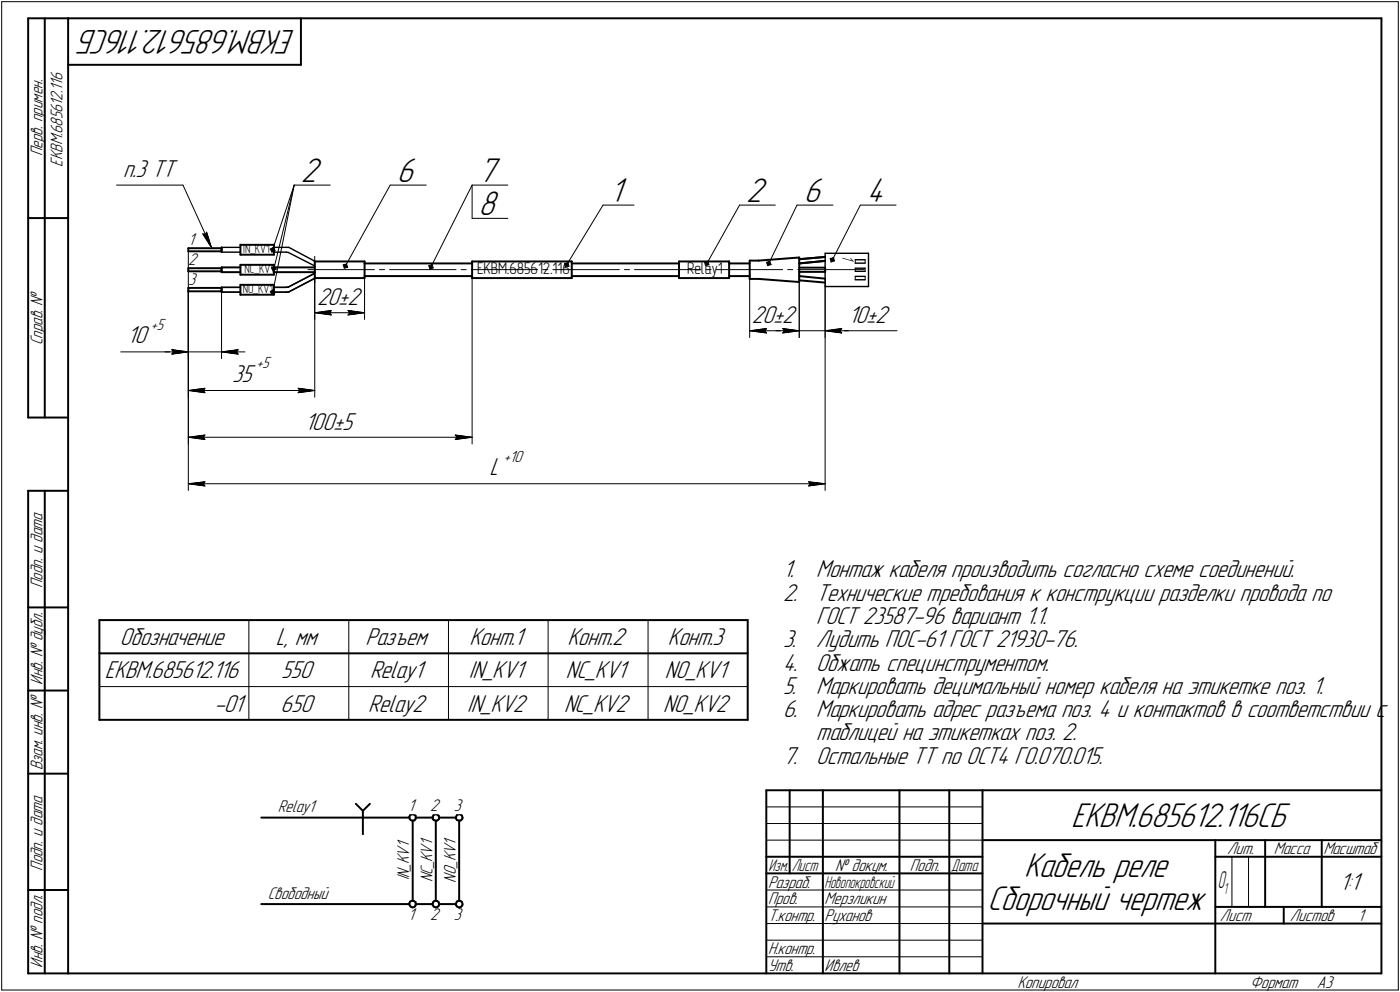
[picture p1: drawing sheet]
<svg xmlns="http://www.w3.org/2000/svg" width="421mm" height="298mm" viewBox="0 0 421 298" stroke-linecap="round" stroke-linejoin="round" font-family="sans-serif">
<defs><g id="words">
<g font-size="10.9">
<text x="88.8" y="9" transform="rotate(-180 88.8 9)">ЕКВМ.685612.116СБ</text>
<text x="90.5" y="54.6">2</text>
<text x="119.3" y="54.6">6</text>
<text x="143.9" y="54.6">7</text>
<text x="143.9" y="64.6">8</text>
<text x="183.4" y="60.7">1</text>
<text x="224.4" y="60.7">2</text>
<text x="241.7" y="60.7">6</text>
<text x="260.7" y="60.7">4</text>
<text x="322.2" y="248.5">ЕКВМ.685612.116СБ</text>
<text x="308" y="263.5">Кабель реле</text>
<text x="297" y="273.5">Сборочный чертеж</text>
</g>
<g font-size="7.8">
<text x="37.1" y="53.3">п.3 ТТ</text>
<text x="95.3" y="91.7">20±2</text>
<text x="226.1" y="97.1">20±2</text>
<text x="255.2" y="97.1">10±2</text>
<text x="38.3" y="103.1">10</text>
<text x="69.8" y="114.7">35</text>
<text x="91.7" y="129.1">100±5</text>
<text x="147.3" y="142.7">L</text>
<text x="235.5" y="173.5">1.</text>
<text x="245.5" y="173.5">Монтаж кабеля производить согласно схеме соединений.</text>
<text x="235.5" y="180.5">2.</text>
<text x="245.5" y="180.5">Технические требования к конструкции разделки провода по</text>
<text x="245.5" y="187.5">ГОСТ 23587-96 вариант 1.1.</text>
<text x="36.1" y="193.9">Обозначение</text>
<text x="83" y="193.9">L, мм</text>
<text x="109.9" y="193.9">Разъем</text>
<text x="141.2" y="193.9">Конт.1</text>
<text x="170.6" y="193.9">Конт.2</text>
<text x="200.8" y="193.9">Конт.3</text>
<text x="235.5" y="194.5">3.</text>
<text x="245.5" y="194.5">Лудить ПОС-61 ГОСТ 21930-76.</text>
<text x="31.6" y="203.9">ЕКВМ.685612.116</text>
<text x="84.6" y="203.9">550</text>
<text x="111.3" y="203.9">Relay1</text>
<text x="141" y="203.9">IN_KV1</text>
<text x="170.2" y="203.9">NC_KV1</text>
<text x="200" y="203.9">NO_KV1</text>
<text x="235.5" y="201.5">4.</text>
<text x="245.5" y="201.5">Обжать специнструментом.</text>
<text x="235.5" y="208.5">5.</text>
<text x="245.5" y="208.5">Маркировать децимальный номер кабеля на этикетке поз. 1.</text>
<text x="64.5" y="213.9">-01</text>
<text x="84.4" y="213.9">650</text>
<text x="110.8" y="213.9">Relay2</text>
<text x="140.5" y="213.9">IN_KV2</text>
<text x="169.6" y="213.9">NC_KV2</text>
<text x="199.4" y="213.9">NO_KV2</text>
<text x="235.5" y="215.5">6.</text>
<text x="245.5" y="215.5">Маркировать адрес разъема поз. 4 и контактов в соответствии с</text>
<text x="245.5" y="222.5">таблицей на этикетках поз. 2.</text>
<text x="235.5" y="229.5">7.</text>
<text x="245.5" y="229.5">Остальные ТТ по ОСТ4 Г0.070.015.</text>
<text x="402.9" y="267.5">1:1</text>
</g>
<text font-size="7.5" x="366.2" y="267">О</text>
<g font-size="5.4">
<text x="12.8" y="46.9" transform="rotate(-90 12.8 46.9)">Перв. примен.</text>
<text x="18.8" y="50.1" transform="rotate(-90 18.8 50.1)">ЕКВМ.685612.116</text>
<text x="56.6" y="73.6">1</text>
<text x="56.6" y="79.6">2</text>
<text x="56.6" y="85.6">3</text>
<text x="12.8" y="103.8" transform="rotate(-90 12.8 103.8)">Справ. №</text>
<text x="12.8" y="176.7" transform="rotate(-90 12.8 176.7)">Подп. и дата</text>
<text x="12.8" y="205.8" transform="rotate(-90 12.8 205.8)">Инв. № дубл.</text>
<text x="12.8" y="231.5" transform="rotate(-90 12.8 231.5)">Взам. инв. №</text>
<text x="83.6" y="244">Relay1</text>
<text x="122.8" y="243.7">1</text>
<text x="129.4" y="243.7">2</text>
<text x="136.5" y="243.7">3</text>
<text x="369.1" y="256.8">Лит.</text>
<text x="383.1" y="256.8">Масса</text>
<text x="398" y="256.8">Масштаб</text>
<text x="12.8" y="261.7" transform="rotate(-90 12.8 261.7)">Подп. и дата</text>
<text x="251.2" y="261.8">№ докум.</text>
<text x="273.6" y="261.8">Подп.</text>
<text x="123.1" y="264.6" transform="rotate(-90 123.1 264.6)">IN_KV1</text>
<text x="130.1" y="265.1" transform="rotate(-90 130.1 265.1)">NC_KV1</text>
<text x="137.1" y="265.3" transform="rotate(-90 137.1 265.3)">NO_KV1</text>
<text x="231" y="266.8">Разраб.</text>
<text x="80.6" y="270">Свободный</text>
<text x="231" y="271.8">Пров.</text>
<text x="248" y="271.8">Мерзликин</text>
<text x="122.8" y="276.6">1</text>
<text x="129.4" y="276.6">2</text>
<text x="136.5" y="276.6">3</text>
<text x="231" y="276.8">Т.контр.</text>
<text x="248" y="276.8">Руханов</text>
<text x="366.9" y="276.8">Лист</text>
<text x="388" y="276.8">Листов</text>
<text x="408.4" y="276.8">1</text>
<text x="231" y="286.8">Н.контр.</text>
<text x="12.8" y="290.8" transform="rotate(-90 12.8 290.8)">Инв. № подл.</text>
<text x="231" y="291.8">Утв.</text>
<text x="248" y="291.8">Ивлев</text>
<text x="306" y="296.8">Копировал</text>
<text x="376" y="296.8">Формат</text>
<text x="396" y="296.8">A3</text>
</g>
<g font-size="5.3">
<text x="253.2" y="76.7" transform="rotate(90 253.2 76.7)">1</text>
<text x="231.1" y="261.8">Изм.</text>
<text x="238.1" y="261.8">Лист</text>
<text x="286.1" y="261.8">Дата</text>
<text x="248" y="266.8">Новопокровский</text>
</g>
<g font-size="5.1">
<text x="143.5" y="82.3">ЕКВМ.685612.116</text>
<text x="206.6" y="82.3">Relay1</text>
<text x="45.4" y="99.1">+5</text>
<text x="77.2" y="110.7">+5</text>
<text x="151.6" y="138.7">+10</text>
</g>
<text font-size="4.9" x="368.1" y="268.6">1</text>
<g font-size="3.7">
<text x="73.2" y="75.9">IN_KV1</text>
<text x="73.6" y="81.9">NC_KV1</text>
<text x="73.1" y="87.9">NO_KV1</text>
</g>
</g></defs>
<g fill="none" stroke="#000" stroke-width=".59">
<path d="M8.5 5.5v120zM8.5 5.5h12zM13.5 5.5v120zM20.5 5.5v287zM20.5 5.5h395zM20.5 19.5h70zM90.5 5.5v14zM415.5 5.5v287zM8.5 65.5h12zM56.6 74.6h10zM56.6 75.5h10zM56.6 74.6v.9z"/>
<path d="M66.6 74.3v1.5zM66.6 74.6v.9zM72.3 76.5h10.1zM72.3 73.6h10.1zM72.3 73.6v2.9zM72.3 79.6h10.1zM72.3 79.6v2.9zM82.4 73.6v2.9zM82.4 79.6v2.9zM94.7 78.6h14.9zM94.7 78.6v5zM109.6 79.2h32.4z"/>
<path d="M109.6 78.6v5zM142 78.6h30zM142 78.6v5zM172 78.6v5zM172 79.2h32.2zM204.2 78.6h15.1zM204.2 78.6v5zM219.3 78.6v5zM219.3 79.2h6.2zM225.5 78.3h2.7zM225.5 78.3v5.5zM228.2 78.3l12.2-.9z"/>
<path d="M240.4 77.4v7.4zM240.4 77.9l7.8-.7zM240.4 79.2l7.8-.8zM56.6 80.6h10zM56.6 81.5h10zM56.6 80.6v.9zM56.6 86.5h10zM56.6 87.5h10zM56.6 86.5v1zM66.6 80.3v1.5zM66.6 80.3h5.7zM66.6 81.8h5.7z"/>
<path d="M66.6 80.6v.9zM66.6 86.4v1.4zM66.6 86.5v1zM72.3 82.5h10.1zM72.3 88.6h10.1zM72.3 85.6h10.1zM72.3 85.6v3zM82.4 85.6v3zM82.4 80.3h12.3zM82.4 81.8h12.3zM94.7 83.6h14.9zM109.6 83h32.4z"/>
<path d="M142 83.6h30zM172 83h32.2zM204.2 83.6h15.1zM219.3 83h6.2zM225.5 83.8h2.7zM228.2 83.8l12.2 1zM240.4 81.7h7.8zM240.4 80.4h7.8zM240.4 84.2l7.8 .7zM240.4 83l7.8 .7zM248.2 80.4v1.3zM8.5 125.5h12z"/>
<path d="M8.5 147.5v145zM8.5 147.5h12zM13.5 147.5v145zM8.5 182.5h12zM29.9 186.4h195zM29.9 196.3h195zM29.9 186.4v29.9zM224.9 186.4v29.9zM8.5 207.5h12zM29.9 216.3h195zM8.5 232.5h12zM230.5 237.5h185z"/>
<path d="M230.5 237.5v55zM237.5 237.5v25zM247.5 237.5v55zM270.5 237.5v55zM285.5 237.5v55zM295.5 237.5v55zM78.6 245.7h44.5zM107 241.6l2.1 2.1zM109.1 243.7v7zM109.1 243.7l2.2-2.1zM123.1 245.4l.1 .6zM123.2 246l.3 .5z"/>
<path d="M123.4 244.9l.6-.2zM123.4 244.9l-.3 .5zM123.5 246.5l.5 .1zM124 244.7l.5 .1zM124 246.6l.6-.1zM124.1 246.6v24.1zM124.5 244.8l.5 .3zM125 245.1l.1 .6zM125 246.1l-.4 .4zM125.1 245.7l-.1 .4zM125.1 245.7h5zM130.1 245.4v.6z"/>
<path d="M130.1 246l.4 .5zM130.4 244.9l.5-.2zM130.4 244.9l-.3 .5zM130.5 246.5l.6 .1zM130.9 244.7l.6 .1zM131.1 246.6l.5-.1zM131.1 246.6v24.1zM131.5 244.8l.4 .3zM131.9 245.1l.2 .6zM132 246.1l-.4 .4zM132.1 245.7l-.1 .4zM132.1 245.7h5z"/>
<path d="M137.2 245.4v.6zM137.2 246l.3 .5zM137.4 244.9l.5-.2zM137.4 244.9l-.2 .5zM137.5 246.5l.6 .1zM137.9 244.7l.6 .1zM138.1 246.6l.5-.1zM138.1 246.6v24.1zM138.5 244.8l.4 .3zM138.6 246.5l.4-.4zM138.9 245.1l.2 .6zM139.1 245.7l-.1 .4z"/>
<path d="M230.5 257.5h65zM295.5 252.5h120zM365.5 252.5v40zM365.5 257.5h15zM380.5 252.5v20zM380.5 257.5h35zM397.5 252.5v20zM8.5 267.5h12zM78.6 271.7h44.5zM123.1 271.4l.1 .6zM123.2 272l.3 .5zM123.4 270.9l.6-.2z"/>
<path d="M123.4 270.9l-.3 .5zM123.5 272.5l.5 .2zM124 270.7l.5 .1zM124 272.7l.6-.2zM124.5 270.8l.5 .3zM125 271.1l.1 .6zM125 272.1l-.4 .4zM125.1 271.7h5zM125.1 271.7l-.1 .4zM130.1 271.4v.6zM130.1 272l.4 .5zM130.4 270.9l.5-.2z"/>
<path d="M130.4 270.9l-.3 .5zM130.5 272.5l.6 .2zM130.9 270.7l.6 .1zM131.1 272.7l.5-.2zM131.5 270.8l.4 .3zM131.6 272.5l.4-.4zM131.9 271.1l.2 .6zM132.1 271.7h5zM132.1 271.7l-.1 .4zM137.2 271.4v.6zM137.2 272l.3 .5zM137.4 270.9l.5-.2z"/>
<path d="M137.4 270.9l-.2 .5zM137.5 272.5l.6 .2zM137.9 270.7l.6 .1zM138.1 272.7l.5-.2zM138.5 270.8l.4 .3zM138.6 272.5l.4-.4zM138.9 271.1l.2 .6zM139.1 271.7l-.1 .4zM230.5 262.5h65zM295.5 277.5h70zM365.5 277.5h50zM365.5 272.5h50z"/>
<path d="M386.1 272.5v5zM8.5 292.5h12zM20.5 292.5h395z"/>
</g>
<g fill="none" stroke="#000" stroke-width=".3">
<path d="M.5 .5v297zM.5 .5h420zM420.5 .5v297zM35.1 55.6h19.9zM55 55.6l8.7 19zM88.5 55.6l-6.5 19.5zM88.5 55.6l-6.1 25.1zM88.5 55.6l-6.5 32.2zM88.5 55.6h10.8zM117.3 55.6l-13.4 24.3zM117.3 55.6h10.9zM142 55.6l-12.4 24.6z"/>
<path d="M142 55.6v10zM142 55.6h10.7zM56.6 75.5v32.3zM61 70.3l2.7 4.3zM61 70.3l.8 .1zM62.1 69.8l-.3 .6zM62.1 69.8l1.6 4.8zM81.3 74.8l.9-.5zM81.3 74.8l.5 1zM81.5 74.9l.6-.3zM81.5 74.9l.4 .6zM81.8 75l.2-.2z"/>
<path d="M81.8 75l.2 .3zM81.8 75.8l.9-.5zM81.9 75.5l.6-.3zM82 75.3l.2-.2zM82 74.8l.2 .3zM82.1 74.6l-.1 .2zM82.1 74.6l.4 .6zM82.2 74.3l-.1 .3zM82.2 74.3l.5 1zM82.5 79.9v.3zM82.5 79.9l.6 1zM94.7 77v8.1z"/>
<path d="M103.2 79.6l1-.3zM103.2 79.6l.3 1zM103.5 79.8l.6-.3zM103.5 79.8l.1 .6zM103.6 79.8h.4zM103.6 79.8l.2 .4zM104 79.8l.1 .3zM104.1 79.5l-.1 .3zM104.1 79.5l.2 .7zM104.2 79.3l-.1 .2zM104.2 79.3l.4 1zM128.9 79.8l1.1-.3z"/>
<path d="M128.9 79.8l.4 1.1zM129.9 79.8l-.2 .2zM129.9 79.8l.1 .6zM130 79.5l-.1 .3zM130 79.5l.3 1zM142 65.6h10.7zM169.8 79.2l1.1-.2zM169.8 79.2l.2 1.1zM170 79.3l.7-.1zM170 79.3l.2 .7zM170.2 79.5l.4-.1zM170.2 79.5l.1 .3z"/>
<path d="M170.3 79.8h.4zM170.6 79.4l.1 .4zM170.7 79.2l-.1 .2zM170.7 79.2l.2 .6zM170.7 79.2l.2-.2zM170.9 79l.2 1zM181.4 61.6l-11 18zM181.4 61.6h9.3zM211.9 78.8l1-.3zM211.9 78.8l.3 1zM212.1 78.9l.7-.2zM212.1 78.9l.2 .7z"/>
<path d="M212.2 79.8l1-.3zM212.3 79.1l.4-.1zM212.3 79.1l.1 .3zM212.3 79.6l.7-.2zM212.4 79.4l.4-.1zM212.7 79l.1 .3zM212.8 78.7l-.1 .3zM212.8 78.7l.2 .7zM212.9 78.5l-.1 .2zM212.9 78.5l.3 1zM222.4 61.6l-9.8 17.6zM222.4 61.6h10.8z"/>
<path d="M230.5 78.8l1-.3zM230.5 78.8l.4 1zM230.7 79l.7-.3zM230.7 79l.3 .6zM230.9 79.8l1-.3zM231 79.1l.3-.2zM231 79.1l.1 .3zM231 79.6l.6-.2zM231.1 79.4l.3-.2zM231.3 78.9l.1 .3zM231.4 78.7l-.1 .2zM231.4 78.7l.2 .7z"/>
<path d="M231.5 78.5l-.1 .2zM231.5 78.5l.4 1zM239.7 61.6l-8.5 17.6zM239.7 61.6h10.8zM249.7 77.7l1-.3zM249.7 77.7l.2 1zM249.9 77.8l.6-.2zM249.9 77.8l.2 .7zM249.9 78.7l1.1-.3zM250.1 78l.3-.1zM250.1 78l.1 .3zM250.1 78.5l.7-.2z"/>
<path d="M250.2 78.3l.3-.1zM250.4 77.9l.1 .3zM250.5 77.6l-.1 .3zM250.5 77.6l.3 .7zM250.7 77.4l-.2 .2zM250.7 77.4l.3 1zM257.2 78.1v1zM258.7 61.6l-8.3 16.5zM258.7 61.6h10.8zM260.2 78.1v1zM56.6 87.5v45.9zM56.6 87.5v59.9z"/>
<path d="M56.6 87.5v31.9zM66.6 87.8v20zM81.3 87.6l.9-.6zM81.3 87.6l.6 1zM81.5 87.7l.6-.4zM81.5 87.7l.5 .6zM81.6 80.5l.9-.6zM81.6 80.5l.5 .9zM81.8 87.7l.2-.2zM81.8 87.7l.2 .4zM81.9 80.5l.6-.3zM81.9 80.5l.3 .7z"/>
<path d="M81.9 88.6l.8-.6zM82 88.1l.3-.2zM82 88.3l.5-.4zM82 87.5l.3 .4zM82.1 80.6l.3-.2zM82.1 80.6l.2 .3zM82.1 81.4l1-.5zM82.1 87.3l-.1 .2zM82.1 87.3l.4 .6zM82.2 81.2l.6-.4zM82.2 87l-.1 .3zM82.2 87l.5 1z"/>
<path d="M82.3 80.9l.2-.1zM82.4 80.4l.1 .4zM82.5 80.2l-.1 .2zM82.5 80.2l.3 .6zM92.6 81h20zM94.7 83.6v12.4zM94.7 81v38.4zM94.7 94l5-.7zM94.7 94l5 .7zM94.7 94h14.9zM99.1 94l.6 .7zM99.7 93.3l-.6 .7z"/>
<path d="M103.5 80.6l1.1-.3zM103.6 80.4l.7-.2zM103.8 80.2l.3-.1zM104.6 94.7l5-.7zM104.6 93.3l.6 .7zM104.6 93.3l5 .7zM105.2 94l-.6 .7zM109.6 83.6v12.4zM114.1 81h1.6zM117.2 81h20zM129.2 80l.7-.2zM129.2 80l.2 .7z"/>
<path d="M129.3 80.9l1-.4zM129.4 80.1l.3-.1zM129.4 80.1l.1 .3zM129.4 80.7l.6-.3zM129.5 80.4l.4-.1zM129.7 80l.2 .3zM138.7 81h1.5zM141.7 81h20zM142 83.6v49.8zM163.2 81h1.6zM166.3 81h20zM170 80.3l1.1-.3z"/>
<path d="M170.2 80l.7-.2zM187.8 81h1.5zM190.8 81h20zM212.3 81h1.6zM215.4 81h20zM225.5 81v20.4zM225.5 99.4l5-.7zM225.5 99.4l5 .7zM225.5 99.4h14.9zM230 99.4l.5 .7zM230.5 98.7l-.5 .7zM233.3 99.4h7.1z"/>
<path d="M235.4 98.7l.5 .7zM235.4 98.7l5 .7zM235.9 99.4l-.5 .7zM236.9 81h1.5zM239.9 81h20zM240.4 81.1v20.3zM240.4 84.8v16.6zM240.4 99.4h7.8zM248.2 86.3v61.1zM248.2 83.7v17.7zM248.2 99.4h5zM248.2 99.4l5 .7z"/>
<path d="M248.2 99.4l5-.7zM248.2 99.4h7zM252.6 99.4l.6 .7zM253.2 99.4h16.5zM253.2 98.7l-.6 .7zM257.2 80.6v.9zM257.2 83.1v1zM260.2 80.6v.9zM260.2 83.1v1zM36.3 105.7h15.3zM49.6 105.7h7zM51.6 105.7h5z"/>
<path d="M51.6 105.1l5 .6zM51.6 105.1l.6 .6zM51.6 106.4l5-.7zM52.2 105.7l-.6 .7zM56.6 117.3l5-.6zM56.6 117.3l5 .7zM56.6 117.3h38.1zM56.6 105.7h10zM61.1 117.3l.5 .7zM61.6 116.7l-.5 .6zM66.6 105.7l5 .7zM66.6 105.7l5-.6z"/>
<path d="M66.6 105.7h7.1zM71.1 105.7l.5 .7zM71.6 105.1l-.5 .6zM89.7 118l5-.7zM89.7 116.7l.5 .6zM89.7 116.7l5 .6zM90.2 117.3l-.5 .7zM235.4 100.1l5-.7zM56.6 131.4l5-.7zM56.6 131.4l5 .7zM56.6 131.4h85.4zM61.1 131.4l.5 .7z"/>
<path d="M61.6 130.7l-.5 .7zM136.9 132.1l5.1-.7zM136.9 130.7l.5 .7zM136.9 130.7l5.1 .7zM137.4 131.4l-.5 .7zM56.6 145.4l5-.6zM56.6 145.4l5 .6zM56.6 145.4h191.6zM61.1 145.4l.5 .6zM61.6 144.8l-.5 .6zM243.2 146l5-.6zM243.2 144.8l.5 .6z"/>
<path d="M243.2 144.8l5 .6zM243.7 145.4l-.5 .6zM74.8 186.4v29.9zM104.9 186.4v29.9zM134.9 186.4v29.9zM164.8 186.4v29.9zM194.9 186.4v29.9zM29.9 206.3h195zM230.5 247.5h65zM230.5 252.5h65zM230.5 242.5h65zM370.5 257.5v15z"/>
<path d="M375.5 257.5v15zM230.5 267.5h65zM230.5 272.5h65zM230.5 277.5h65zM.5 297.5h420zM230.5 282.5h65zM230.5 287.5h65z"/>
</g>
<g fill="none" stroke="#000" stroke-width=".42">
<path d="M66.6 74.3h5.7zM66.6 75.8h5.7zM82.4 74.3h3.7zM82.4 75.8h3.6zM86 75.8l.7 .1zM86.1 74.3h.8zM86.7 75.9l8 4zM86.9 74.3l7.8 4.2zM248.2 76.1h13zM248.2 76.1v10zM257.2 79.1h3zM257.2 78.1h3z"/>
<path d="M261.2 76.1v10zM66.6 86.4h5.7zM66.6 87.8h5.7zM82.4 87.8h3.7zM82.4 86.4h3.6zM86 86.4l.7-.1zM86.1 87.8l.8-.1zM86.7 86.3l8-4.2zM86.9 87.7l7.8-4zM248.2 86.1h13zM257.2 80.6h3zM257.2 81.5h3z"/>
<path d="M257.2 83.1h3zM257.2 84.1h3z"/>
</g>
<g fill="#fff" stroke="#fff" stroke-width=".3">
<path d="M226.1 92.4h13.6zM226.1 92.5h13.6zM226.1 92.5h13.6zM226.1 92.6h13.6zM226.1 92.7h13.6zM226.1 92.8h13.6zM226.1 92.9h13.6zM226.1 93h13.6zM226.1 93h13.6zM226.1 93.1h13.6zM226.1 93.2h13.6zM226.1 93.3h13.6zM226.1 93.4h13.6zM226.1 93.5h13.6zM226.1 93.6h13.6zM226.1 93.6h13.6zM226.1 93.7h13.6zM226.1 93.8h13.6zM226.1 93.9h13.6zM226.1 94h13.6zM226.1 94.1h13.6zM226.1 94.1h13.6zM226.1 94.2h13.6zM226.1 94.3h13.6zM226.1 94.4h13.6zM226.1 94.5h13.6zM226.1 94.6h13.6zM226.1 94.7h13.6zM226.1 94.7h13.6zM226.1 94.8h13.6zM226.1 94.9h13.6zM226.1 95h13.6zM226.1 95.1h13.6zM226.1 95.2h13.6zM226.1 95.2h13.6zM226.1 95.3h13.6zM226.1 95.4h13.6zM226.1 95.5h13.6zM226.1 95.6h13.6zM226.1 95.7h13.6zM226.1 95.8h13.6zM226.1 95.8h13.6zM226.1 95.9h13.6zM226.1 96h13.6zM226.1 96.1h13.6zM226.1 96.2h13.6zM226.1 96.3h13.6zM226.1 96.4h13.6zM226.1 96.4h13.6zM226.1 96.5h13.6zM226.1 96.6h13.6zM226.1 96.7h13.6zM226.1 96.8h13.6zM226.1 96.9h13.6zM226.1 96.9h13.6zM226.1 97h13.6zM226.1 97.1h13.6zM226.1 97.2h13.6zM226.1 97.3h13.6zM226.1 97.4h13.6zM226.1 97.5h13.6zM226.1 97.5h13.6zM226.1 97.6h13.6zM226.1 97.7h13.6zM226.1 97.8h13.6zM226.1 97.9h13.6zM226.1 98h13.6zM226.1 98h13.6zM226.1 98.1h13.6zM226.1 98.2h13.6zM226.1 98.3h13.6z"/>
<path d="M230.3 98.3h.7zM229.5 98.4h1.5zM228.9 98.5h2.1zM228.1 98.6h2.9zM227.3 98.6h3.7zM227.2 98.7h3.8zM227 98.8h4zM226.7 98.9h4.3zM226.6 99h4.4zM226.3 99.1h4.7zM226.1 99.1h4.9zM225.9 99.2h5.1zM225.7 99.3h5.3zM225.5 99.4h5.5zM225.7 99.5h5.3zM225.9 99.6h5.1zM226.1 99.7h4.9zM226.3 99.7h4.7zM226.6 99.8h4.4zM226.7 99.9h4.3zM227 100h4zM227.2 100.1h3.8zM227.3 100.2h3.7zM228 100.2h3zM228.6 100.3h2.4zM229.2 100.4h1.8zM229.8 100.5h1.2zM230.4 100.6h.6z"/>
<path d="M234.9 98.3h.7zM234.9 98.4h1.5zM234.9 98.5h2.3zM234.9 98.6h3zM234.9 98.6h3.7zM234.9 98.7h3.9zM234.9 98.8h4.1zM234.9 98.9h4.3zM234.9 99h4.5zM234.9 99.1h4.7zM234.9 99.1h4.9zM234.9 99.2h5.1zM234.9 99.3h5.3zM234.9 99.4h5.5zM234.9 99.5h5.3zM234.9 99.6h5.1zM234.9 99.7h4.9zM234.9 99.7h4.7zM234.9 99.8h4.5zM234.9 99.9h4.3zM234.9 100h4.1zM234.9 100.1h3.9zM234.9 100.2h3.7zM234.9 100.2h3.1zM234.9 100.3h2.5zM234.9 100.4h1.8zM234.9 100.5h1.2zM234.9 100.6h.6z"/>
<path d="M95.3 87h13.7zM95.3 87h13.7zM95.3 87.1h13.7zM95.3 87.2h13.7zM95.3 87.3h13.7zM95.3 87.4h13.7zM95.3 87.5h13.7zM95.3 87.5h13.7zM95.3 87.6h13.7zM95.3 87.7h13.7zM95.3 87.8h13.7zM95.3 87.9h13.7zM95.3 88h13.7zM95.3 88.1h13.7zM95.3 88.1h13.7zM95.3 88.2h13.7zM95.3 88.3h13.7zM95.3 88.4h13.7zM95.3 88.5h13.7zM95.3 88.6h13.7zM95.3 88.6h13.7zM95.3 88.7h13.7zM95.3 88.8h13.7zM95.3 88.9h13.7zM95.3 89h13.7zM95.3 89.1h13.7zM95.3 89.2h13.7zM95.3 89.2h13.7zM95.3 89.3h13.7zM95.3 89.4h13.7zM95.3 89.5h13.7zM95.3 89.6h13.7zM95.3 89.7h13.7zM95.3 89.7h13.7zM95.3 89.8h13.7zM95.3 89.9h13.7zM95.3 90h13.7zM95.3 90.1h13.7zM95.3 90.2h13.7zM95.3 90.3h13.7zM95.3 90.3h13.7zM95.3 90.4h13.7zM95.3 90.5h13.7zM95.3 90.6h13.7zM95.3 90.7h13.7zM95.3 90.8h13.7zM95.3 90.8h13.7zM95.3 90.9h13.7zM95.3 91h13.7zM95.3 91.1h13.7zM95.3 91.2h13.7zM95.3 91.3h13.7zM95.3 91.4h13.7zM95.3 91.4h13.7zM95.3 91.5h13.7zM95.3 91.6h13.7zM95.3 91.7h13.7zM95.3 91.8h13.7zM95.3 91.9h13.7zM95.3 91.9h13.7zM95.3 92h13.7zM95.3 92.1h13.7zM95.3 92.2h13.7zM95.3 92.3h13.7zM95.3 92.4h13.7zM95.3 92.5h13.7zM95.3 92.5h13.7zM95.3 92.6h13.7zM95.3 92.7h13.7zM95.3 92.8h13.7zM95.3 92.9h13.7z"/>
<path d="M99.5 92.9h.7zM98.7 93h1.5zM98 93h2.2zM97.2 93.1h3zM96.4 93.2h3.8zM96.3 93.3h3.9zM96.1 93.4h4.1zM95.8 93.5h4.4zM95.7 93.6h4.5zM95.5 93.6h4.7zM95.2 93.7h5zM95.1 93.8h5.1zM94.9 93.9h5.3zM94.7 94h5.5zM94.9 94.1h5.3zM95.1 94.1h5.1zM95.2 94.2h5zM95.5 94.3h4.7zM95.7 94.4h4.5zM95.8 94.5h4.4zM96.1 94.6h4.1zM96.3 94.7h3.9zM96.4 94.7h3.8zM97.1 94.8h3.1zM97.7 94.9h2.5zM98.3 95h1.9zM99 95.1h1.2zM99.6 95.2h.6z"/>
<path d="M104.1 92.9h.8zM104.1 93h1.6zM104.1 93h2.3zM104.1 93.1h3.1zM104.1 93.2h3.8zM104.1 93.3h4zM104.1 93.4h4.2zM104.1 93.5h4.4zM104.1 93.6h4.6zM104.1 93.6h4.8zM104.1 93.7h5zM104.1 93.8h5.2zM104.1 93.9h5.4zM104.1 94h5.5zM104.1 94.1h5.4zM104.1 94.1h5.2zM104.1 94.2h5zM104.1 94.3h4.8zM104.1 94.4h4.6zM104.1 94.5h4.4zM104.1 94.6h4.2zM104.1 94.7h4zM104.1 94.7h3.8zM104.1 94.8h3.2zM104.1 94.9h2.6zM104.1 95h1.9zM104.1 95.1h1.3zM104.1 95.2h.7z"/>
<path d="M91.7 124.4h15.1zM91.7 124.5h15.1zM91.7 124.5h15.1zM91.7 124.6h15.1zM91.7 124.7h15.1zM91.7 124.8h15.1zM91.7 124.9h15.1zM91.7 125h15.1zM91.7 125.1h15.1zM91.7 125.1h15.1zM91.7 125.2h15.1zM91.7 125.3h15.1zM91.7 125.4h15.1zM91.7 125.5h15.1zM91.7 125.6h15.1zM91.7 125.6h15.1zM91.7 125.7h15.1zM91.7 125.8h15.1zM91.7 125.9h15.1zM91.7 126h15.1zM91.7 126.1h15.1zM91.7 126.2h15.1zM91.7 126.2h15.1zM91.7 126.3h15.1zM91.7 126.4h15.1zM91.7 126.5h15.1zM91.7 126.6h15.1zM91.7 126.7h15.1zM91.7 126.7h15.1zM91.7 126.8h15.1zM91.7 126.9h15.1zM91.7 127h15.1zM91.7 127.1h15.1zM91.7 127.2h15.1zM91.7 127.3h15.1zM91.7 127.3h15.1zM91.7 127.4h15.1zM91.7 127.5h15.1zM91.7 127.6h15.1zM91.7 127.7h15.1zM91.7 127.8h15.1zM91.7 127.8h15.1zM91.7 127.9h15.1zM91.7 128h15.1zM91.7 128.1h15.1zM91.7 128.2h15.1zM91.7 128.3h15.1zM91.7 128.4h15.1zM91.7 128.4h15.1zM91.7 128.5h15.1zM91.7 128.6h15.1zM91.7 128.7h15.1zM91.7 128.8h15.1zM91.7 128.9h15.1zM91.7 128.9h15.1zM91.7 129h15.1zM91.7 129.1h15.1zM91.7 129.2h15.1zM91.7 129.3h15.1zM91.7 129.4h15.1zM91.7 129.5h15.1zM91.7 129.5h15.1zM91.7 129.6h15.1zM91.7 129.7h15.1zM91.7 129.8h15.1zM91.7 129.9h15.1zM91.7 130h15.1zM91.7 130h15.1zM91.7 130.1h15.1zM91.7 130.2h15.1zM91.7 130.3h15.1z"/>
<path d="M61.5 130.3h.6zM60.7 130.4h1.4zM59.9 130.5h2.2zM59.2 130.6h2.9zM58.4 130.6h3.7zM58.3 130.7h3.8zM58.1 130.8h4zM57.8 130.9h4.3zM57.7 131h4.4zM57.5 131.1h4.6zM57.2 131.1h4.9zM57.1 131.2h5zM56.9 131.3h5.2zM56.6 131.4h5.5zM56.9 131.5h5.2zM57.1 131.6h5zM57.2 131.7h4.9zM57.5 131.7h4.6zM57.7 131.8h4.4zM57.8 131.9h4.3zM58.1 132h4zM58.3 132.1h3.8zM58.4 132.2h3.7zM59.1 132.2h3zM59.7 132.3h2.4zM60.3 132.4h1.8zM61 132.5h1.1zM61.6 132.6h.5z"/>
<path d="M136.5 130.3h.7zM136.5 130.4h1.5zM136.5 130.5h2.2zM136.5 130.6h2.9zM136.5 130.6h3.6zM136.5 130.7h3.9zM136.5 130.8h4zM136.5 130.9h4.3zM136.5 131h4.5zM136.5 131.1h4.7zM136.5 131.1h4.9zM136.5 131.2h5.1zM136.5 131.3h5.3zM136.5 131.4h5.5zM136.5 131.5h5.3zM136.5 131.6h5.1zM136.5 131.7h4.9zM136.5 131.7h4.7zM136.5 131.8h4.5zM136.5 131.9h4.3zM136.5 132h4zM136.5 132.1h3.9zM136.5 132.2h3.6zM136.5 132.2h3zM136.5 132.3h2.4zM136.5 132.4h1.8zM136.5 132.5h1.3zM136.5 132.6h.7z"/>
<path d="M147.2 135.7h10.4zM147.2 135.8h10.4zM147.2 135.9h10.4zM147.2 136h10.4zM147.2 136.1h10.4zM147.2 136.1h10.4zM147.2 136.2h10.4zM147.2 136.3h10.4zM147.2 136.4h10.4zM147.2 136.5h10.4zM147.2 136.6h10.4zM147.2 136.7h10.4zM147.2 136.7h10.4zM147.2 136.8h10.4zM147.2 136.9h10.4zM147.2 137h10.4zM147.2 137.1h10.4zM147.2 137.2h10.4zM147.2 137.2h10.4zM147.2 137.3h10.4zM147.2 137.4h10.4zM147.2 137.5h10.4zM147.2 137.6h10.4zM147.2 137.7h10.4zM147.2 137.8h10.4zM147.2 137.8h10.4zM147.2 137.9h10.4zM147.2 138h10.4zM147.2 138.1h10.4zM147.2 138.2h10.4zM147.2 138.3h10.4zM147.2 138.3h10.4zM147.2 138.4h10.4zM147.2 138.5h10.4zM147.2 138.6h10.4zM147.2 138.7h10.4zM147.2 138.8h10.4zM147.2 138.9h10.4zM147.2 138.9h10.4zM147.2 139h10.4zM147.2 139.1h10.4zM147.2 139.2h10.4zM147.2 139.3h10.4zM147.2 139.4h10.4zM147.2 139.4h10.4zM147.2 139.5h10.4zM147.2 139.6h10.4zM147.2 139.7h10.4zM147.2 139.8h10.4zM147.2 139.9h10.4zM147.2 140h10.4zM147.2 140h10.4zM147.2 140.1h10.4zM147.2 140.2h10.4zM147.2 140.3h10.4zM147.2 140.4h10.4zM147.2 140.5h10.4zM147.2 140.5h10.4zM147.2 140.6h10.4zM147.2 140.7h10.4zM147.2 140.8h10.4zM147.2 140.9h10.4zM147.2 141h10.4zM147.2 141.1h10.4zM147.2 141.1h10.4zM147.2 141.2h10.4zM147.2 141.3h10.4zM147.2 141.4h10.4zM147.2 141.5h10.4zM147.2 141.6h10.4zM147.2 141.6h10.4zM147.2 141.7h10.4zM147.2 141.8h10.4zM147.2 141.9h10.4zM147.2 142h10.4zM147.2 142.1h10.4zM147.2 142.2h10.4zM147.2 142.2h10.4zM147.2 142.3h10.4zM147.2 142.4h10.4zM147.2 142.5h10.4zM147.2 142.6h10.4zM147.2 142.7h10.4zM147.2 142.7h10.4zM147.2 142.8h10.4zM147.2 142.9h10.4zM147.2 143h10.4zM147.2 143.1h10.4zM147.2 143.2h10.4zM147.2 143.3h10.4zM147.2 143.3h10.4zM147.2 143.4h10.4zM147.2 143.5h10.4zM147.2 143.6h10.4zM147.2 143.7h10.4zM147.2 143.8h10.4zM147.2 143.8h10.4zM147.2 143.9h10.4zM147.2 144h10.4zM147.2 144.1h10.4zM147.2 144.2h10.4zM147.2 144.3h10.4zM147.2 144.4h10.4z"/>
<path d="M242.7 144.3h.6zM242.7 144.4h1.2zM242.7 144.4h1.8zM242.7 144.5h2.5zM242.7 144.6h3.1zM242.7 144.7h3.7zM242.7 144.8h3.9zM242.7 144.9h4.2zM242.7 144.9h4.4zM242.7 145h4.6zM242.7 145.1h4.9zM242.7 145.2h5zM242.7 145.3h5.3zM242.7 145.4h5.5zM242.7 145.5h5.3zM242.7 145.5h5.1zM242.7 145.6h4.9zM242.7 145.7h4.7zM242.7 145.8h4.5zM242.7 145.9h4.3zM242.7 146h4.1zM242.7 146h3.9zM242.7 146.1h3.7zM242.7 146.2h3.1zM242.7 146.3h2.5zM242.7 146.4h1.8zM242.7 146.5h1.2zM242.7 146.6h.6z"/>
<path d="M61.6 144.3h.5zM61 144.4h1.1zM60.3 144.4h1.8zM59.7 144.5h2.4zM59.1 144.6h3zM58.4 144.7h3.7zM58.3 144.8h3.8zM58 144.9h4.1zM57.8 144.9h4.3zM57.6 145h4.5zM57.3 145.1h4.8zM57.1 145.2h5zM56.9 145.3h5.2zM56.6 145.4h5.5zM56.9 145.5h5.2zM57.1 145.5h5zM57.2 145.6h4.9zM57.5 145.7h4.6zM57.7 145.8h4.4zM57.8 145.9h4.3zM58.1 146h4zM58.3 146h3.8zM58.4 146.1h3.7zM59.1 146.2h3zM59.7 146.3h2.4zM60.3 146.4h1.8zM61 146.5h1.1zM61.6 146.6h.5z"/>
<path d="M255.2 92.4h12.5zM255.2 92.5h12.5zM255.2 92.5h12.5zM255.2 92.6h12.5zM255.2 92.7h12.5zM255.2 92.8h12.5zM255.2 92.9h12.5zM255.2 93h12.5zM255.2 93h12.5zM255.2 93.1h12.5zM255.2 93.2h12.5zM255.2 93.3h12.5zM255.2 93.4h12.5zM255.2 93.5h12.5zM255.2 93.6h12.5zM255.2 93.6h12.5zM255.2 93.7h12.5zM255.2 93.8h12.5zM255.2 93.9h12.5zM255.2 94h12.5zM255.2 94.1h12.5zM255.2 94.1h12.5zM255.2 94.2h12.5zM255.2 94.3h12.5zM255.2 94.4h12.5zM255.2 94.5h12.5zM255.2 94.6h12.5zM255.2 94.7h12.5zM255.2 94.7h12.5zM255.2 94.8h12.5zM255.2 94.9h12.5zM255.2 95h12.5zM255.2 95.1h12.5zM255.2 95.2h12.5zM255.2 95.2h12.5zM255.2 95.3h12.5zM255.2 95.4h12.5zM255.2 95.5h12.5zM255.2 95.6h12.5zM255.2 95.7h12.5zM255.2 95.8h12.5zM255.2 95.8h12.5zM255.2 95.9h12.5zM255.2 96h12.5zM255.2 96.1h12.5zM255.2 96.2h12.5zM255.2 96.3h12.5zM255.2 96.4h12.5zM255.2 96.4h12.5zM255.2 96.5h12.5zM255.2 96.6h12.5zM255.2 96.7h12.5zM255.2 96.8h12.5zM255.2 96.9h12.5zM255.2 96.9h12.5zM255.2 97h12.5zM255.2 97.1h12.5zM255.2 97.2h12.5zM255.2 97.3h12.5zM255.2 97.4h12.5zM255.2 97.5h12.5zM255.2 97.5h12.5zM255.2 97.6h12.5zM255.2 97.7h12.5zM255.2 97.8h12.5zM255.2 97.9h12.5zM255.2 98h12.5zM255.2 98h12.5zM255.2 98.1h12.5zM255.2 98.2h12.5zM255.2 98.3h12.5z"/>
<path d="M253 98.3h.7zM252.2 98.4h1.5zM251.5 98.5h2.2zM250.7 98.6h3zM249.9 98.6h3.8zM249.8 98.7h3.9zM249.6 98.8h4.1zM249.3 98.9h4.4zM249.2 99h4.5zM249 99.1h4.7zM248.8 99.1h4.9zM248.6 99.2h5.1zM248.4 99.3h5.3zM248.2 99.4h5.5zM248.4 99.5h5.3zM248.6 99.6h5.1zM248.8 99.7h4.9zM249 99.7h4.7zM249.2 99.8h4.5zM249.3 99.9h4.4zM249.6 100h4.1zM249.8 100.1h3.9zM249.9 100.2h3.8zM250.6 100.2h3.1zM251.2 100.3h2.5zM251.8 100.4h1.9zM252.5 100.5h1.2zM253.1 100.6h.6z"/>
<path d="M234.9 98.3h.7zM234.9 98.4h1.5zM234.9 98.5h2.3zM234.9 98.6h3zM234.9 98.6h3.7zM234.9 98.7h3.9zM234.9 98.8h4.1zM234.9 98.9h4.3zM234.9 99h4.5zM234.9 99.1h4.7zM234.9 99.1h4.9zM234.9 99.2h5.1zM234.9 99.3h5.3zM234.9 99.4h5.5zM234.9 99.5h5.3zM234.9 99.6h5.1zM234.9 99.7h4.9zM234.9 99.7h4.7zM234.9 99.8h4.5zM234.9 99.9h4.3zM234.9 100h4.1zM234.9 100.1h3.9zM234.9 100.2h3.7zM234.9 100.2h3.1zM234.9 100.3h2.5zM234.9 100.4h1.8zM234.9 100.5h1.2zM234.9 100.6h.6z"/>
<path d="M69.8 107.7h11.6zM69.8 107.8h11.6zM69.8 107.9h11.6zM69.8 107.9h11.6zM69.8 108h11.6zM69.8 108.1h11.6zM69.8 108.2h11.6zM69.8 108.3h11.6zM69.8 108.4h11.6zM69.8 108.5h11.6zM69.8 108.5h11.6zM69.8 108.6h11.6zM69.8 108.7h11.6zM69.8 108.8h11.6zM69.8 108.9h11.6zM69.8 109h11.6zM69.8 109.1h11.6zM69.8 109.1h11.6zM69.8 109.2h11.6zM69.8 109.3h11.6zM69.8 109.4h11.6zM69.8 109.5h11.6zM69.8 109.6h11.6zM69.8 109.6h11.6zM69.8 109.7h11.6zM69.8 109.8h11.6zM69.8 109.9h11.6zM69.8 110h11.6zM69.8 110.1h11.6zM69.8 110.2h11.6zM69.8 110.2h11.6zM69.8 110.3h11.6zM69.8 110.4h11.6zM69.8 110.5h11.6zM69.8 110.6h11.6zM69.8 110.7h11.6zM69.8 110.7h11.6zM69.8 110.8h11.6zM69.8 110.9h11.6zM69.8 111h11.6zM69.8 111.1h11.6zM69.8 111.2h11.6zM69.8 111.3h11.6zM69.8 111.3h11.6zM69.8 111.4h11.6zM69.8 111.5h11.6zM69.8 111.6h11.6zM69.8 111.7h11.6zM69.8 111.8h11.6zM69.8 111.8h11.6zM69.8 111.9h11.6zM69.8 112h11.6zM69.8 112.1h11.6zM69.8 112.2h11.6zM69.8 112.3h11.6zM69.8 112.4h11.6zM69.8 112.4h11.6zM69.8 112.5h11.6zM69.8 112.6h11.6zM69.8 112.7h11.6zM69.8 112.8h11.6zM69.8 112.9h11.6zM69.8 112.9h11.6zM69.8 113h11.6zM69.8 113.1h11.6zM69.8 113.2h11.6zM69.8 113.3h11.6zM69.8 113.4h11.6zM69.8 113.5h11.6zM69.8 113.5h11.6zM69.8 113.6h11.6zM69.8 113.7h11.6zM69.8 113.8h11.6zM69.8 113.9h11.6zM69.8 114h11.6zM69.8 114h11.6zM69.8 114.1h11.6zM69.8 114.2h11.6zM69.8 114.3h11.6zM69.8 114.4h11.6zM69.8 114.5h11.6zM69.8 114.6h11.6zM69.8 114.6h11.6zM69.8 114.7h11.6zM69.8 114.8h11.6zM69.8 114.9h11.6zM69.8 115h11.6zM69.8 115.1h11.6zM69.8 115.1h11.6zM69.8 115.2h11.6zM69.8 115.3h11.6zM69.8 115.4h11.6zM69.8 115.5h11.6zM69.8 115.6h11.6zM69.8 115.7h11.6zM69.8 115.7h11.6zM69.8 115.8h11.6zM69.8 115.9h11.6zM69.8 116h11.6zM69.8 116.1h11.6zM69.8 116.2h11.6zM69.8 116.2h11.6z"/>
<path d="M61.5 116.2h.6zM60.7 116.3h1.4zM59.9 116.4h2.2zM59.2 116.5h2.9zM58.4 116.6h3.7zM58.3 116.7h3.8zM58.1 116.8h4zM57.8 116.8h4.3zM57.7 116.9h4.4zM57.5 117h4.6zM57.2 117.1h4.9zM57.1 117.2h5zM56.9 117.3h5.2zM56.6 117.3h5.5zM56.9 117.4h5.2zM57.1 117.5h5zM57.2 117.6h4.9zM57.5 117.7h4.6zM57.7 117.8h4.4zM57.8 117.9h4.3zM58.1 117.9h4zM58.3 118h3.8zM58.4 118.1h3.7zM59.1 118.2h3zM59.7 118.3h2.4zM60.3 118.4h1.8zM61 118.4h1.1zM61.6 118.5h.5z"/>
<path d="M89.2 116.2h.7zM89.2 116.3h1.5zM89.2 116.4h2.2zM89.2 116.5h3zM89.2 116.6h3.7zM89.2 116.7h3.9zM89.2 116.8h4.1zM89.2 116.8h4.3zM89.2 116.9h4.5zM89.2 117h4.7zM89.2 117.1h4.9zM89.2 117.2h5.1zM89.2 117.3h5.3zM89.2 117.3h5.5zM89.2 117.4h5.3zM89.2 117.5h5.1zM89.2 117.6h4.9zM89.2 117.7h4.7zM89.2 117.8h4.5zM89.2 117.9h4.3zM89.2 117.9h4.1zM89.2 118h3.9zM89.2 118.1h3.7zM89.2 118.2h3.1zM89.2 118.3h2.5zM89.2 118.4h1.8zM89.2 118.4h1.2zM89.2 118.5h.6z"/>
<path d="M38.3 96.1h11.3zM38.3 96.2h11.3zM38.3 96.3h11.3zM38.3 96.4h11.3zM38.3 96.4h11.3zM38.3 96.5h11.3zM38.3 96.6h11.3zM38.3 96.7h11.3zM38.3 96.8h11.3zM38.3 96.9h11.3zM38.3 96.9h11.3zM38.3 97h11.3zM38.3 97.1h11.3zM38.3 97.2h11.3zM38.3 97.3h11.3zM38.3 97.4h11.3zM38.3 97.5h11.3zM38.3 97.5h11.3zM38.3 97.6h11.3zM38.3 97.7h11.3zM38.3 97.8h11.3zM38.3 97.9h11.3zM38.3 98h11.3zM38.3 98h11.3zM38.3 98.1h11.3zM38.3 98.2h11.3zM38.3 98.3h11.3zM38.3 98.4h11.3zM38.3 98.5h11.3zM38.3 98.6h11.3zM38.3 98.6h11.3zM38.3 98.7h11.3zM38.3 98.8h11.3zM38.3 98.9h11.3zM38.3 99h11.3zM38.3 99.1h11.3zM38.3 99.1h11.3zM38.3 99.2h11.3zM38.3 99.3h11.3zM38.3 99.4h11.3zM38.3 99.5h11.3zM38.3 99.6h11.3zM38.3 99.7h11.3zM38.3 99.7h11.3zM38.3 99.8h11.3zM38.3 99.9h11.3zM38.3 100h11.3zM38.3 100.1h11.3zM38.3 100.2h11.3zM38.3 100.2h11.3zM38.3 100.3h11.3zM38.3 100.4h11.3zM38.3 100.5h11.3zM38.3 100.6h11.3zM38.3 100.7h11.3zM38.3 100.8h11.3zM38.3 100.8h11.3zM38.3 100.9h11.3zM38.3 101h11.3zM38.3 101.1h11.3zM38.3 101.2h11.3zM38.3 101.3h11.3zM38.3 101.3h11.3zM38.3 101.4h11.3zM38.3 101.5h11.3zM38.3 101.6h11.3zM38.3 101.7h11.3zM38.3 101.8h11.3zM38.3 101.9h11.3zM38.3 101.9h11.3zM38.3 102h11.3zM38.3 102.1h11.3zM38.3 102.2h11.3zM38.3 102.3h11.3zM38.3 102.4h11.3zM38.3 102.4h11.3zM38.3 102.5h11.3zM38.3 102.6h11.3zM38.3 102.7h11.3zM38.3 102.8h11.3zM38.3 102.9h11.3zM38.3 103h11.3zM38.3 103h11.3zM38.3 103.1h11.3zM38.3 103.2h11.3zM38.3 103.3h11.3zM38.3 103.4h11.3zM38.3 103.5h11.3zM38.3 103.5h11.3zM38.3 103.6h11.3zM38.3 103.7h11.3zM38.3 103.8h11.3zM38.3 103.9h11.3zM38.3 104h11.3zM38.3 104.1h11.3zM38.3 104.1h11.3zM38.3 104.2h11.3zM38.3 104.3h11.3zM38.3 104.4h11.3zM38.3 104.5h11.3zM38.3 104.6h11.3zM38.3 104.6h11.3z"/>
<path d="M51.1 104.6h.8zM51.1 104.7h1.6zM51.1 104.8h2.3zM51.1 104.9h3.1zM51.1 105h3.8zM51.1 105.1h4zM51.1 105.2h4.2zM51.1 105.2h4.4zM51.1 105.3h4.6zM51.1 105.4h4.8zM51.1 105.5h4.9zM51.1 105.6h5.2zM51.1 105.7h5.4zM51.1 105.7h5.5zM51.1 105.8h5.4zM51.1 105.9h5.2zM51.1 106h4.9zM51.1 106.1h4.8zM51.1 106.2h4.6zM51.1 106.3h4.4zM51.1 106.3h4.2zM51.1 106.4h4zM51.1 106.5h3.8zM51.1 106.6h3.2zM51.1 106.7h2.6zM51.1 106.8h1.9zM51.1 106.8h1.3zM51.1 106.9h.7z"/>
<path d="M71.5 104.6h.6zM70.7 104.7h1.4zM69.9 104.8h2.2zM69.2 104.9h2.9zM68.4 105h3.7zM68.2 105.1h3.9zM68.1 105.2h4zM67.8 105.2h4.3zM67.6 105.3h4.5zM67.5 105.4h4.6zM67.2 105.5h4.9zM67.1 105.6h5zM66.9 105.7h5.2zM66.6 105.7h5.5zM66.9 105.8h5.2zM67.1 105.9h5zM67.2 106h4.9zM67.5 106.1h4.6zM67.6 106.2h4.5zM67.8 106.3h4.3zM68.1 106.3h4zM68.2 106.4h3.9zM68.4 106.5h3.7zM69.1 106.6h3zM69.7 106.7h2.4zM70.3 106.8h1.8zM71 106.8h1.1zM71.5 106.9h.6z"/>
<path d="M37.1 48.6h16zM37.1 48.7h16zM37.1 48.8h16zM37.1 48.9h16zM37.1 48.9h16zM37.1 49h16zM37.1 49.1h16zM37.1 49.2h16zM37.1 49.3h16zM37.1 49.4h16zM37.1 49.4h16zM37.1 49.5h16zM37.1 49.6h16zM37.1 49.7h16zM37.1 49.8h16zM37.1 49.9h16zM37.1 50h16zM37.1 50h16zM37.1 50.1h16zM37.1 50.2h16zM37.1 50.3h16zM37.1 50.4h16zM37.1 50.5h16zM37.1 50.5h16zM37.1 50.6h16zM37.1 50.7h16zM37.1 50.8h16zM37.1 50.9h16zM37.1 51h16zM37.1 51.1h16zM37.1 51.1h16zM37.1 51.2h16zM37.1 51.3h16zM37.1 51.4h16zM37.1 51.5h16zM37.1 51.6h16zM37.1 51.6h16zM37.1 51.7h16zM37.1 51.8h16zM37.1 51.9h16zM37.1 52h16zM37.1 52.1h16zM37.1 52.2h16zM37.1 52.2h16zM37.1 52.3h16zM37.1 52.4h16zM37.1 52.5h16zM37.1 52.6h16zM37.1 52.7h16zM37.1 52.7h16zM37.1 52.8h16zM37.1 52.9h16zM37.1 53h16zM37.1 53.1h16zM37.1 53.2h16zM37.1 53.3h16zM37.1 53.3h16zM37.1 53.4h16zM37.1 53.5h16zM37.1 53.6h16zM37.1 53.7h16zM37.1 53.8h16zM37.1 53.8h16zM37.1 53.9h16zM37.1 54h16zM37.1 54.1h16zM37.1 54.2h16zM37.1 54.3h16zM37.1 54.4h16zM37.1 54.4h16zM37.1 54.5h16z"/>
<path d="M62.3 69.1h.3zM62.1 69.2h.5zM62 69.3h.6zM61.8 69.3h.9zM61.6 69.4h1.1zM61.4 69.5h1.3zM61.2 69.6h1.5zM61 69.7h1.7zM60.9 69.8h1.8zM60.7 69.8h2.1zM60.5 69.9h2.3zM60.3 70h2.5zM60.4 70.1h2.4zM60.5 70.2h2.4zM60.5 70.3h2.4zM60.5 70.4h2.4zM60.6 70.4h2.4zM60.6 70.5h2.4zM60.7 70.6h2.3zM60.7 70.7h2.4zM60.8 70.8h2.3zM60.9 70.9h2.2zM60.9 71h2.2zM61 71h2.2zM61 71.1h2.2zM61 71.2h2.2zM61.1 71.3h2.1zM61.1 71.4h2.1zM61.2 71.5h2zM61.2 71.5h2.1zM61.3 71.6h2zM61.4 71.7h1.9zM61.4 71.8h1.9zM61.5 71.9h1.9zM61.5 72h1.9zM61.6 72.1h1.8zM61.6 72.1h1.9zM61.6 72.2h1.9zM61.7 72.3h1.8zM61.7 72.4h1.9zM61.8 72.5h1.8zM61.9 72.6h1.7zM61.9 72.6h1.7zM62 72.7h1.7zM62 72.8h1.7zM62.1 72.9h1.6zM62.1 73h1.6zM62.1 73.1h1.6zM62.2 73.2h1.5zM62.2 73.2h1.5zM62.4 73.3h1.3zM62.5 73.4h1.2zM62.6 73.5h1.1zM62.7 73.6h1zM62.7 73.7h1zM62.8 73.7h.9zM62.9 73.8h.8zM63 73.9h.7zM63.1 74h.6zM63.2 74.1h.5zM63.2 74.2h.5zM63.3 74.3h.4zM63.4 74.3h.3zM63.5 74.4h.2z"/>
<path d="M183.4 54h5.3zM183.4 54.1h5.3zM183.4 54.2h5.3zM183.4 54.3h5.3zM183.4 54.4h5.3zM183.4 54.4h5.3zM183.4 54.5h5.3zM183.4 54.6h5.3zM183.4 54.7h5.3zM183.4 54.8h5.3zM183.4 54.9h5.3zM183.4 54.9h5.3zM183.4 55h5.3zM183.4 55.1h5.3zM183.4 55.2h5.3zM183.4 55.3h5.3zM183.4 55.4h5.3zM183.4 55.5h5.3zM183.4 55.5h5.3zM183.4 55.6h5.3zM183.4 55.7h5.3zM183.4 55.8h5.3zM183.4 55.9h5.3zM183.4 56h5.3zM183.4 56h5.3zM183.4 56.1h5.3zM183.4 56.2h5.3zM183.4 56.3h5.3zM183.4 56.4h5.3zM183.4 56.5h5.3zM183.4 56.6h5.3zM183.4 56.6h5.3zM183.4 56.7h5.3zM183.4 56.8h5.3zM183.4 56.9h5.3zM183.4 57h5.3zM183.4 57.1h5.3zM183.4 57.1h5.3zM183.4 57.2h5.3zM183.4 57.3h5.3zM183.4 57.4h5.3zM183.4 57.5h5.3zM183.4 57.6h5.3zM183.4 57.7h5.3zM183.4 57.7h5.3zM183.4 57.8h5.3zM183.4 57.9h5.3zM183.4 58h5.3zM183.4 58.1h5.3zM183.4 58.2h5.3zM183.4 58.3h5.3zM183.4 58.3h5.3zM183.4 58.4h5.3zM183.4 58.5h5.3zM183.4 58.6h5.3zM183.4 58.7h5.3zM183.4 58.8h5.3zM183.4 58.8h5.3zM183.4 58.9h5.3zM183.4 59h5.3zM183.4 59.1h5.3zM183.4 59.2h5.3zM183.4 59.3h5.3zM183.4 59.4h5.3zM183.4 59.4h5.3zM183.4 59.5h5.3zM183.4 59.6h5.3zM183.4 59.7h5.3zM183.4 59.8h5.3zM183.4 59.9h5.3zM183.4 59.9h5.3zM183.4 60h5.3zM183.4 60.1h5.3zM183.4 60.2h5.3zM183.4 60.3h5.3zM183.4 60.4h5.3zM183.4 60.5h5.3zM183.4 60.5h5.3zM183.4 60.6h5.3zM183.4 60.7h5.3zM183.4 60.8h5.3zM183.4 60.9h5.3zM183.4 61h5.3zM183.4 61h5.3zM183.4 61.1h5.3zM183.4 61.2h5.3zM183.4 61.3h5.3zM183.4 61.4h5.3zM183.4 61.5h5.3zM183.4 61.6h5.3zM183.4 61.6h5.3zM183.4 61.7h5.3zM183.4 61.8h5.3zM183.4 61.9h5.3zM183.4 62h5.3zM183.4 62.1h5.3zM183.4 62.1h5.3zM183.4 62.2h5.3zM183.4 62.3h5.3zM183.4 62.4h5.3z"/>
<path d="M224.4 54h6.8zM224.4 54.1h6.8zM224.4 54.2h6.8zM224.4 54.3h6.8zM224.4 54.4h6.8zM224.4 54.4h6.8zM224.4 54.5h6.8zM224.4 54.6h6.8zM224.4 54.7h6.8zM224.4 54.8h6.8zM224.4 54.9h6.8zM224.4 54.9h6.8zM224.4 55h6.8zM224.4 55.1h6.8zM224.4 55.2h6.8zM224.4 55.3h6.8zM224.4 55.4h6.8zM224.4 55.5h6.8zM224.4 55.5h6.8zM224.4 55.6h6.8zM224.4 55.7h6.8zM224.4 55.8h6.8zM224.4 55.9h6.8zM224.4 56h6.8zM224.4 56h6.8zM224.4 56.1h6.8zM224.4 56.2h6.8zM224.4 56.3h6.8zM224.4 56.4h6.8zM224.4 56.5h6.8zM224.4 56.6h6.8zM224.4 56.6h6.8zM224.4 56.7h6.8zM224.4 56.8h6.8zM224.4 56.9h6.8zM224.4 57h6.8zM224.4 57.1h6.8zM224.4 57.1h6.8zM224.4 57.2h6.8zM224.4 57.3h6.8zM224.4 57.4h6.8zM224.4 57.5h6.8zM224.4 57.6h6.8zM224.4 57.7h6.8zM224.4 57.7h6.8zM224.4 57.8h6.8zM224.4 57.9h6.8zM224.4 58h6.8zM224.4 58.1h6.8zM224.4 58.2h6.8zM224.4 58.3h6.8zM224.4 58.3h6.8zM224.4 58.4h6.8zM224.4 58.5h6.8zM224.4 58.6h6.8zM224.4 58.7h6.8zM224.4 58.8h6.8zM224.4 58.8h6.8zM224.4 58.9h6.8zM224.4 59h6.8zM224.4 59.1h6.8zM224.4 59.2h6.8zM224.4 59.3h6.8zM224.4 59.4h6.8zM224.4 59.4h6.8zM224.4 59.5h6.8zM224.4 59.6h6.8zM224.4 59.7h6.8zM224.4 59.8h6.8zM224.4 59.9h6.8zM224.4 59.9h6.8zM224.4 60h6.8zM224.4 60.1h6.8zM224.4 60.2h6.8zM224.4 60.3h6.8zM224.4 60.4h6.8zM224.4 60.5h6.8zM224.4 60.5h6.8zM224.4 60.6h6.8zM224.4 60.7h6.8zM224.4 60.8h6.8zM224.4 60.9h6.8zM224.4 61h6.8zM224.4 61h6.8zM224.4 61.1h6.8zM224.4 61.2h6.8zM224.4 61.3h6.8zM224.4 61.4h6.8zM224.4 61.5h6.8zM224.4 61.6h6.8zM224.4 61.6h6.8zM224.4 61.7h6.8zM224.4 61.8h6.8zM224.4 61.9h6.8zM224.4 62h6.8zM224.4 62.1h6.8zM224.4 62.1h6.8zM224.4 62.2h6.8zM224.4 62.3h6.8zM224.4 62.4h6.8z"/>
<path d="M90.5 48h6.8zM90.5 48.1h6.8zM90.5 48.2h6.8zM90.5 48.3h6.8zM90.5 48.3h6.8zM90.5 48.4h6.8zM90.5 48.5h6.8zM90.5 48.6h6.8zM90.5 48.7h6.8zM90.5 48.8h6.8zM90.5 48.9h6.8zM90.5 48.9h6.8zM90.5 49h6.8zM90.5 49.1h6.8zM90.5 49.2h6.8zM90.5 49.3h6.8zM90.5 49.4h6.8zM90.5 49.4h6.8zM90.5 49.5h6.8zM90.5 49.6h6.8zM90.5 49.7h6.8zM90.5 49.8h6.8zM90.5 49.9h6.8zM90.5 50h6.8zM90.5 50h6.8zM90.5 50.1h6.8zM90.5 50.2h6.8zM90.5 50.3h6.8zM90.5 50.4h6.8zM90.5 50.5h6.8zM90.5 50.5h6.8zM90.5 50.6h6.8zM90.5 50.7h6.8zM90.5 50.8h6.8zM90.5 50.9h6.8zM90.5 51h6.8zM90.5 51.1h6.8zM90.5 51.1h6.8zM90.5 51.2h6.8zM90.5 51.3h6.8zM90.5 51.4h6.8zM90.5 51.5h6.8zM90.5 51.6h6.8zM90.5 51.6h6.8zM90.5 51.7h6.8zM90.5 51.8h6.8zM90.5 51.9h6.8zM90.5 52h6.8zM90.5 52.1h6.8zM90.5 52.2h6.8zM90.5 52.2h6.8zM90.5 52.3h6.8zM90.5 52.4h6.8zM90.5 52.5h6.8zM90.5 52.6h6.8zM90.5 52.7h6.8zM90.5 52.7h6.8zM90.5 52.8h6.8zM90.5 52.9h6.8zM90.5 53h6.8zM90.5 53.1h6.8zM90.5 53.2h6.8zM90.5 53.3h6.8zM90.5 53.3h6.8zM90.5 53.4h6.8zM90.5 53.5h6.8zM90.5 53.6h6.8zM90.5 53.7h6.8zM90.5 53.8h6.8zM90.5 53.8h6.8zM90.5 53.9h6.8zM90.5 54h6.8zM90.5 54.1h6.8zM90.5 54.2h6.8zM90.5 54.3h6.8zM90.5 54.4h6.8zM90.5 54.4h6.8zM90.5 54.5h6.8zM90.5 54.6h6.8zM90.5 54.7h6.8zM90.5 54.8h6.8zM90.5 54.9h6.8zM90.5 54.9h6.8zM90.5 55h6.8zM90.5 55.1h6.8zM90.5 55.2h6.8zM90.5 55.3h6.8zM90.5 55.4h6.8zM90.5 55.5h6.8zM90.5 55.5h6.8zM90.5 55.6h6.8zM90.5 55.7h6.8zM90.5 55.8h6.8zM90.5 55.9h6.8zM90.5 56h6.8zM90.5 56h6.8zM90.5 56.1h6.8zM90.5 56.2h6.8zM90.5 56.3h6.8zM90.5 56.4h6.8z"/>
<path d="M83.6 240.7h11.5zM83.6 240.8h11.5zM83.6 240.9h11.5zM83.6 241h11.5zM83.6 241h11.5zM83.6 241.1h11.5zM83.6 241.2h11.5zM83.6 241.3h11.5zM83.6 241.4h11.5zM83.6 241.5h11.5zM83.6 241.6h11.5zM83.6 241.6h11.5zM83.6 241.7h11.5zM83.6 241.8h11.5zM83.6 241.9h11.5zM83.6 242h11.5zM83.6 242.1h11.5zM83.6 242.1h11.5zM83.6 242.2h11.5zM83.6 242.3h11.5zM83.6 242.4h11.5zM83.6 242.5h11.5zM83.6 242.6h11.5zM83.6 242.7h11.5zM83.6 242.7h11.5zM83.6 242.8h11.5zM83.6 242.9h11.5zM83.6 243h11.5zM83.6 243.1h11.5zM83.6 243.2h11.5zM83.6 243.2h11.5zM83.6 243.3h11.5zM83.6 243.4h11.5zM83.6 243.5h11.5zM83.6 243.6h11.5zM83.6 243.7h11.5zM83.6 243.8h11.5zM83.6 243.8h11.5zM83.6 243.9h11.5zM83.6 244h11.5zM83.6 244.1h11.5zM83.6 244.2h11.5zM83.6 244.3h11.5zM83.6 244.3h11.5zM83.6 244.4h11.5zM83.6 244.5h11.5zM83.6 244.6h11.5zM83.6 244.7h11.5zM83.6 244.8h11.5zM83.6 244.9h11.5z"/>
<path d="M122.8 240.4h2.6zM122.8 240.5h2.6zM122.8 240.5h2.6zM122.8 240.6h2.6zM122.8 240.7h2.6zM122.8 240.8h2.6zM122.8 240.9h2.6zM122.8 241h2.6zM122.8 241h2.6zM122.8 241.1h2.6zM122.8 241.2h2.6zM122.8 241.3h2.6zM122.8 241.4h2.6zM122.8 241.5h2.6zM122.8 241.6h2.6zM122.8 241.6h2.6zM122.8 241.7h2.6zM122.8 241.8h2.6zM122.8 241.9h2.6zM122.8 242h2.6zM122.8 242.1h2.6zM122.8 242.1h2.6zM122.8 242.2h2.6zM122.8 242.3h2.6zM122.8 242.4h2.6zM122.8 242.5h2.6zM122.8 242.6h2.6zM122.8 242.7h2.6zM122.8 242.7h2.6zM122.8 242.8h2.6zM122.8 242.9h2.6zM122.8 243h2.6zM122.8 243.1h2.6zM122.8 243.2h2.6zM122.8 243.2h2.6zM122.8 243.3h2.6zM122.8 243.4h2.6zM122.8 243.5h2.6zM122.8 243.6h2.6zM122.8 243.7h2.6zM122.8 243.8h2.6zM122.8 243.8h2.6zM122.8 243.9h2.6zM122.8 244h2.6zM122.8 244.1h2.6zM122.8 244.2h2.6zM122.8 244.3h2.6zM122.8 244.3h2.6zM122.8 244.4h2.6zM122.8 244.5h2.6z"/>
<path d="M129.4 240.4h3.4zM129.4 240.5h3.4zM129.4 240.5h3.4zM129.4 240.6h3.4zM129.4 240.7h3.4zM129.4 240.8h3.4zM129.4 240.9h3.4zM129.4 241h3.4zM129.4 241h3.4zM129.4 241.1h3.4zM129.4 241.2h3.4zM129.4 241.3h3.4zM129.4 241.4h3.4zM129.4 241.5h3.4zM129.4 241.6h3.4zM129.4 241.6h3.4zM129.4 241.7h3.4zM129.4 241.8h3.4zM129.4 241.9h3.4zM129.4 242h3.4zM129.4 242.1h3.4zM129.4 242.1h3.4zM129.4 242.2h3.4zM129.4 242.3h3.4zM129.4 242.4h3.4zM129.4 242.5h3.4zM129.4 242.6h3.4zM129.4 242.7h3.4zM129.4 242.7h3.4zM129.4 242.8h3.4zM129.4 242.9h3.4zM129.4 243h3.4zM129.4 243.1h3.4zM129.4 243.2h3.4zM129.4 243.2h3.4zM129.4 243.3h3.4zM129.4 243.4h3.4zM129.4 243.5h3.4zM129.4 243.6h3.4zM129.4 243.7h3.4zM129.4 243.8h3.4zM129.4 243.8h3.4zM129.4 243.9h3.4zM129.4 244h3.4zM129.4 244.1h3.4zM129.4 244.2h3.4zM129.4 244.3h3.4zM129.4 244.3h3.4zM129.4 244.4h3.4zM129.4 244.5h3.4z"/>
<path d="M136.6 240.4h3zM136.6 240.5h3zM136.6 240.5h3zM136.6 240.6h3zM136.6 240.7h3zM136.6 240.8h3zM136.6 240.9h3zM136.6 241h3zM136.6 241h3zM136.6 241.1h3zM136.6 241.2h3zM136.6 241.3h3zM136.6 241.4h3zM136.6 241.5h3zM136.6 241.6h3zM136.6 241.6h3zM136.6 241.7h3zM136.6 241.8h3zM136.6 241.9h3zM136.6 242h3zM136.6 242.1h3zM136.6 242.1h3zM136.6 242.2h3zM136.6 242.3h3zM136.6 242.4h3zM136.6 242.5h3zM136.6 242.6h3zM136.6 242.7h3zM136.6 242.7h3zM136.6 242.8h3zM136.6 242.9h3zM136.6 243h3zM136.6 243.1h3zM136.6 243.2h3zM136.6 243.2h3zM136.6 243.3h3zM136.6 243.4h3zM136.6 243.5h3zM136.6 243.6h3zM136.6 243.7h3zM136.6 243.8h3zM136.6 243.8h3zM136.6 243.9h3zM136.6 244h3zM136.6 244.1h3zM136.6 244.2h3zM136.6 244.3h3zM136.6 244.3h3zM136.6 244.4h3zM136.6 244.5h3z"/>
<path d="M80.5 266.7h18.3zM80.5 266.8h18.3zM80.5 266.9h18.3zM80.5 267h18.3zM80.5 267h18.3zM80.5 267.1h18.3zM80.5 267.2h18.3zM80.5 267.3h18.3zM80.5 267.4h18.3zM80.5 267.5h18.3zM80.5 267.5h18.3zM80.5 267.6h18.3zM80.5 267.7h18.3zM80.5 267.8h18.3zM80.5 267.9h18.3zM80.5 268h18.3zM80.5 268.1h18.3zM80.5 268.1h18.3zM80.5 268.2h18.3zM80.5 268.3h18.3zM80.5 268.4h18.3zM80.5 268.5h18.3zM80.5 268.6h18.3zM80.5 268.6h18.3zM80.5 268.7h18.3zM80.5 268.8h18.3zM80.5 268.9h18.3zM80.5 269h18.3zM80.5 269.1h18.3zM80.5 269.2h18.3zM80.5 269.2h18.3zM80.5 269.3h18.3zM80.5 269.4h18.3zM80.5 269.5h18.3zM80.5 269.6h18.3zM80.5 269.7h18.3zM80.5 269.7h18.3zM80.5 269.8h18.3zM80.5 269.9h18.3zM80.5 270h18.3zM80.5 270.1h18.3zM80.5 270.2h18.3zM80.5 270.3h18.3zM80.5 270.3h18.3zM80.5 270.4h18.3zM80.5 270.5h18.3zM80.5 270.6h18.3zM80.5 270.7h18.3zM80.5 270.8h18.3zM80.5 270.8h18.3z"/>
<path d="M122.8 273.3h2.6zM122.8 273.4h2.6zM122.8 273.5h2.6zM122.8 273.6h2.6zM122.8 273.6h2.6zM122.8 273.7h2.6zM122.8 273.8h2.6zM122.8 273.9h2.6zM122.8 274h2.6zM122.8 274.1h2.6zM122.8 274.2h2.6zM122.8 274.2h2.6zM122.8 274.3h2.6zM122.8 274.4h2.6zM122.8 274.5h2.6zM122.8 274.6h2.6zM122.8 274.7h2.6zM122.8 274.7h2.6zM122.8 274.8h2.6zM122.8 274.9h2.6zM122.8 275h2.6zM122.8 275.1h2.6zM122.8 275.2h2.6zM122.8 275.3h2.6zM122.8 275.3h2.6zM122.8 275.4h2.6zM122.8 275.5h2.6zM122.8 275.6h2.6zM122.8 275.7h2.6zM122.8 275.8h2.6zM122.8 275.8h2.6zM122.8 275.9h2.6zM122.8 276h2.6zM122.8 276.1h2.6zM122.8 276.2h2.6zM122.8 276.3h2.6zM122.8 276.4h2.6zM122.8 276.4h2.6zM122.8 276.5h2.6zM122.8 276.6h2.6zM122.8 276.7h2.6zM122.8 276.8h2.6zM122.8 276.9h2.6zM122.8 276.9h2.6zM122.8 277h2.6zM122.8 277.1h2.6zM122.8 277.2h2.6zM122.8 277.3h2.6zM122.8 277.4h2.6zM122.8 277.5h2.6z"/>
<path d="M129.4 273.3h3.4zM129.4 273.4h3.4zM129.4 273.5h3.4zM129.4 273.6h3.4zM129.4 273.6h3.4zM129.4 273.7h3.4zM129.4 273.8h3.4zM129.4 273.9h3.4zM129.4 274h3.4zM129.4 274.1h3.4zM129.4 274.2h3.4zM129.4 274.2h3.4zM129.4 274.3h3.4zM129.4 274.4h3.4zM129.4 274.5h3.4zM129.4 274.6h3.4zM129.4 274.7h3.4zM129.4 274.7h3.4zM129.4 274.8h3.4zM129.4 274.9h3.4zM129.4 275h3.4zM129.4 275.1h3.4zM129.4 275.2h3.4zM129.4 275.3h3.4zM129.4 275.3h3.4zM129.4 275.4h3.4zM129.4 275.5h3.4zM129.4 275.6h3.4zM129.4 275.7h3.4zM129.4 275.8h3.4zM129.4 275.8h3.4zM129.4 275.9h3.4zM129.4 276h3.4zM129.4 276.1h3.4zM129.4 276.2h3.4zM129.4 276.3h3.4zM129.4 276.4h3.4zM129.4 276.4h3.4zM129.4 276.5h3.4zM129.4 276.6h3.4zM129.4 276.7h3.4zM129.4 276.8h3.4zM129.4 276.9h3.4zM129.4 276.9h3.4zM129.4 277h3.4zM129.4 277.1h3.4zM129.4 277.2h3.4zM129.4 277.3h3.4zM129.4 277.4h3.4zM129.4 277.5h3.4z"/>
<path d="M136.6 273.3h3zM136.6 273.4h3zM136.6 273.5h3zM136.6 273.6h3zM136.6 273.6h3zM136.6 273.7h3zM136.6 273.8h3zM136.6 273.9h3zM136.6 274h3zM136.6 274.1h3zM136.6 274.2h3zM136.6 274.2h3zM136.6 274.3h3zM136.6 274.4h3zM136.6 274.5h3zM136.6 274.6h3zM136.6 274.7h3zM136.6 274.7h3zM136.6 274.8h3zM136.6 274.9h3zM136.6 275h3zM136.6 275.1h3zM136.6 275.2h3zM136.6 275.3h3zM136.6 275.3h3zM136.6 275.4h3zM136.6 275.5h3zM136.6 275.6h3zM136.6 275.7h3zM136.6 275.8h3zM136.6 275.8h3zM136.6 275.9h3zM136.6 276h3zM136.6 276.1h3zM136.6 276.2h3zM136.6 276.3h3zM136.6 276.4h3zM136.6 276.4h3zM136.6 276.5h3zM136.6 276.6h3zM136.6 276.7h3zM136.6 276.8h3zM136.6 276.9h3zM136.6 276.9h3zM136.6 277h3zM136.6 277.1h3zM136.6 277.2h3zM136.6 277.3h3zM136.6 277.4h3zM136.6 277.5h3z"/>
<path d="M260.7 54h6.8zM260.7 54.1h6.8zM260.7 54.2h6.8zM260.7 54.3h6.8zM260.7 54.4h6.8zM260.7 54.4h6.8zM260.7 54.5h6.8zM260.7 54.6h6.8zM260.7 54.7h6.8zM260.7 54.8h6.8zM260.7 54.9h6.8zM260.7 54.9h6.8zM260.7 55h6.8zM260.7 55.1h6.8zM260.7 55.2h6.8zM260.7 55.3h6.8zM260.7 55.4h6.8zM260.7 55.5h6.8zM260.7 55.5h6.8zM260.7 55.6h6.8zM260.7 55.7h6.8zM260.7 55.8h6.8zM260.7 55.9h6.8zM260.7 56h6.8zM260.7 56h6.8zM260.7 56.1h6.8zM260.7 56.2h6.8zM260.7 56.3h6.8zM260.7 56.4h6.8zM260.7 56.5h6.8zM260.7 56.6h6.8zM260.7 56.6h6.8zM260.7 56.7h6.8zM260.7 56.8h6.8zM260.7 56.9h6.8zM260.7 57h6.8zM260.7 57.1h6.8zM260.7 57.1h6.8zM260.7 57.2h6.8zM260.7 57.3h6.8zM260.7 57.4h6.8zM260.7 57.5h6.8zM260.7 57.6h6.8zM260.7 57.7h6.8zM260.7 57.7h6.8zM260.7 57.8h6.8zM260.7 57.9h6.8zM260.7 58h6.8zM260.7 58.1h6.8zM260.7 58.2h6.8zM260.7 58.3h6.8zM260.7 58.3h6.8zM260.7 58.4h6.8zM260.7 58.5h6.8zM260.7 58.6h6.8zM260.7 58.7h6.8zM260.7 58.8h6.8zM260.7 58.8h6.8zM260.7 58.9h6.8zM260.7 59h6.8zM260.7 59.1h6.8zM260.7 59.2h6.8zM260.7 59.3h6.8zM260.7 59.4h6.8zM260.7 59.4h6.8zM260.7 59.5h6.8zM260.7 59.6h6.8zM260.7 59.7h6.8zM260.7 59.8h6.8zM260.7 59.9h6.8zM260.7 59.9h6.8zM260.7 60h6.8zM260.7 60.1h6.8zM260.7 60.2h6.8zM260.7 60.3h6.8zM260.7 60.4h6.8zM260.7 60.5h6.8zM260.7 60.5h6.8zM260.7 60.6h6.8zM260.7 60.7h6.8zM260.7 60.8h6.8zM260.7 60.9h6.8zM260.7 61h6.8zM260.7 61h6.8zM260.7 61.1h6.8zM260.7 61.2h6.8zM260.7 61.3h6.8zM260.7 61.4h6.8zM260.7 61.5h6.8zM260.7 61.6h6.8zM260.7 61.6h6.8zM260.7 61.7h6.8zM260.7 61.8h6.8zM260.7 61.9h6.8zM260.7 62h6.8zM260.7 62.1h6.8zM260.7 62.1h6.8zM260.7 62.2h6.8zM260.7 62.3h6.8zM260.7 62.4h6.8z"/>
<path d="M241.7 54h6.8zM241.7 54.1h6.8zM241.7 54.2h6.8zM241.7 54.3h6.8zM241.7 54.4h6.8zM241.7 54.4h6.8zM241.7 54.5h6.8zM241.7 54.6h6.8zM241.7 54.7h6.8zM241.7 54.8h6.8zM241.7 54.9h6.8zM241.7 54.9h6.8zM241.7 55h6.8zM241.7 55.1h6.8zM241.7 55.2h6.8zM241.7 55.3h6.8zM241.7 55.4h6.8zM241.7 55.5h6.8zM241.7 55.5h6.8zM241.7 55.6h6.8zM241.7 55.7h6.8zM241.7 55.8h6.8zM241.7 55.9h6.8zM241.7 56h6.8zM241.7 56h6.8zM241.7 56.1h6.8zM241.7 56.2h6.8zM241.7 56.3h6.8zM241.7 56.4h6.8zM241.7 56.5h6.8zM241.7 56.6h6.8zM241.7 56.6h6.8zM241.7 56.7h6.8zM241.7 56.8h6.8zM241.7 56.9h6.8zM241.7 57h6.8zM241.7 57.1h6.8zM241.7 57.1h6.8zM241.7 57.2h6.8zM241.7 57.3h6.8zM241.7 57.4h6.8zM241.7 57.5h6.8zM241.7 57.6h6.8zM241.7 57.7h6.8zM241.7 57.7h6.8zM241.7 57.8h6.8zM241.7 57.9h6.8zM241.7 58h6.8zM241.7 58.1h6.8zM241.7 58.2h6.8zM241.7 58.3h6.8zM241.7 58.3h6.8zM241.7 58.4h6.8zM241.7 58.5h6.8zM241.7 58.6h6.8zM241.7 58.7h6.8zM241.7 58.8h6.8zM241.7 58.8h6.8zM241.7 58.9h6.8zM241.7 59h6.8zM241.7 59.1h6.8zM241.7 59.2h6.8zM241.7 59.3h6.8zM241.7 59.4h6.8zM241.7 59.4h6.8zM241.7 59.5h6.8zM241.7 59.6h6.8zM241.7 59.7h6.8zM241.7 59.8h6.8zM241.7 59.9h6.8zM241.7 59.9h6.8zM241.7 60h6.8zM241.7 60.1h6.8zM241.7 60.2h6.8zM241.7 60.3h6.8zM241.7 60.4h6.8zM241.7 60.5h6.8zM241.7 60.5h6.8zM241.7 60.6h6.8zM241.7 60.7h6.8zM241.7 60.8h6.8zM241.7 60.9h6.8zM241.7 61h6.8zM241.7 61h6.8zM241.7 61.1h6.8zM241.7 61.2h6.8zM241.7 61.3h6.8zM241.7 61.4h6.8zM241.7 61.5h6.8zM241.7 61.6h6.8zM241.7 61.6h6.8zM241.7 61.7h6.8zM241.7 61.8h6.8zM241.7 61.9h6.8zM241.7 62h6.8zM241.7 62.1h6.8zM241.7 62.1h6.8zM241.7 62.2h6.8zM241.7 62.3h6.8zM241.7 62.4h6.8z"/>
<path d="M119.3 48h6.9zM119.3 48.1h6.9zM119.3 48.2h6.9zM119.3 48.3h6.9zM119.3 48.3h6.9zM119.3 48.4h6.9zM119.3 48.5h6.9zM119.3 48.6h6.9zM119.3 48.7h6.9zM119.3 48.8h6.9zM119.3 48.9h6.9zM119.3 48.9h6.9zM119.3 49h6.9zM119.3 49.1h6.9zM119.3 49.2h6.9zM119.3 49.3h6.9zM119.3 49.4h6.9zM119.3 49.4h6.9zM119.3 49.5h6.9zM119.3 49.6h6.9zM119.3 49.7h6.9zM119.3 49.8h6.9zM119.3 49.9h6.9zM119.3 50h6.9zM119.3 50h6.9zM119.3 50.1h6.9zM119.3 50.2h6.9zM119.3 50.3h6.9zM119.3 50.4h6.9zM119.3 50.5h6.9zM119.3 50.5h6.9zM119.3 50.6h6.9zM119.3 50.7h6.9zM119.3 50.8h6.9zM119.3 50.9h6.9zM119.3 51h6.9zM119.3 51.1h6.9zM119.3 51.1h6.9zM119.3 51.2h6.9zM119.3 51.3h6.9zM119.3 51.4h6.9zM119.3 51.5h6.9zM119.3 51.6h6.9zM119.3 51.6h6.9zM119.3 51.7h6.9zM119.3 51.8h6.9zM119.3 51.9h6.9zM119.3 52h6.9zM119.3 52.1h6.9zM119.3 52.2h6.9zM119.3 52.2h6.9zM119.3 52.3h6.9zM119.3 52.4h6.9zM119.3 52.5h6.9zM119.3 52.6h6.9zM119.3 52.7h6.9zM119.3 52.7h6.9zM119.3 52.8h6.9zM119.3 52.9h6.9zM119.3 53h6.9zM119.3 53.1h6.9zM119.3 53.2h6.9zM119.3 53.3h6.9zM119.3 53.3h6.9zM119.3 53.4h6.9zM119.3 53.5h6.9zM119.3 53.6h6.9zM119.3 53.7h6.9zM119.3 53.8h6.9zM119.3 53.8h6.9zM119.3 53.9h6.9zM119.3 54h6.9zM119.3 54.1h6.9zM119.3 54.2h6.9zM119.3 54.3h6.9zM119.3 54.4h6.9zM119.3 54.4h6.9zM119.3 54.5h6.9zM119.3 54.6h6.9zM119.3 54.7h6.9zM119.3 54.8h6.9zM119.3 54.9h6.9zM119.3 54.9h6.9zM119.3 55h6.9zM119.3 55.1h6.9zM119.3 55.2h6.9zM119.3 55.3h6.9zM119.3 55.4h6.9zM119.3 55.5h6.9zM119.3 55.5h6.9zM119.3 55.6h6.9zM119.3 55.7h6.9zM119.3 55.8h6.9zM119.3 55.9h6.9zM119.3 56h6.9zM119.3 56h6.9zM119.3 56.1h6.9zM119.3 56.2h6.9zM119.3 56.3h6.9zM119.3 56.4h6.9z"/>
<path d="M143.9 48h6.9zM143.9 48.1h6.9zM143.9 48.2h6.9zM143.9 48.3h6.9zM143.9 48.3h6.9zM143.9 48.4h6.9zM143.9 48.5h6.9zM143.9 48.6h6.9zM143.9 48.7h6.9zM143.9 48.8h6.9zM143.9 48.9h6.9zM143.9 48.9h6.9zM143.9 49h6.9zM143.9 49.1h6.9zM143.9 49.2h6.9zM143.9 49.3h6.9zM143.9 49.4h6.9zM143.9 49.4h6.9zM143.9 49.5h6.9zM143.9 49.6h6.9zM143.9 49.7h6.9zM143.9 49.8h6.9zM143.9 49.9h6.9zM143.9 50h6.9zM143.9 50h6.9zM143.9 50.1h6.9zM143.9 50.2h6.9zM143.9 50.3h6.9zM143.9 50.4h6.9zM143.9 50.5h6.9zM143.9 50.5h6.9zM143.9 50.6h6.9zM143.9 50.7h6.9zM143.9 50.8h6.9zM143.9 50.9h6.9zM143.9 51h6.9zM143.9 51.1h6.9zM143.9 51.1h6.9zM143.9 51.2h6.9zM143.9 51.3h6.9zM143.9 51.4h6.9zM143.9 51.5h6.9zM143.9 51.6h6.9zM143.9 51.6h6.9zM143.9 51.7h6.9zM143.9 51.8h6.9zM143.9 51.9h6.9zM143.9 52h6.9zM143.9 52.1h6.9zM143.9 52.2h6.9zM143.9 52.2h6.9zM143.9 52.3h6.9zM143.9 52.4h6.9zM143.9 52.5h6.9zM143.9 52.6h6.9zM143.9 52.7h6.9zM143.9 52.7h6.9zM143.9 52.8h6.9zM143.9 52.9h6.9zM143.9 53h6.9zM143.9 53.1h6.9zM143.9 53.2h6.9zM143.9 53.3h6.9zM143.9 53.3h6.9zM143.9 53.4h6.9zM143.9 53.5h6.9zM143.9 53.6h6.9zM143.9 53.7h6.9zM143.9 53.8h6.9zM143.9 53.8h6.9zM143.9 53.9h6.9zM143.9 54h6.9zM143.9 54.1h6.9zM143.9 54.2h6.9zM143.9 54.3h6.9zM143.9 54.4h6.9zM143.9 54.4h6.9zM143.9 54.5h6.9zM143.9 54.6h6.9zM143.9 54.7h6.9zM143.9 54.8h6.9zM143.9 54.9h6.9zM143.9 54.9h6.9zM143.9 55h6.9zM143.9 55.1h6.9zM143.9 55.2h6.9zM143.9 55.3h6.9zM143.9 55.4h6.9zM143.9 55.5h6.9zM143.9 55.5h6.9zM143.9 55.6h6.9zM143.9 55.7h6.9zM143.9 55.8h6.9zM143.9 55.9h6.9zM143.9 56h6.9zM143.9 56h6.9zM143.9 56.1h6.9zM143.9 56.2h6.9zM143.9 56.3h6.9zM143.9 56.4h6.9z"/>
<path d="M143.9 58h6.9zM143.9 58.1h6.9zM143.9 58.2h6.9zM143.9 58.3h6.9zM143.9 58.3h6.9zM143.9 58.4h6.9zM143.9 58.5h6.9zM143.9 58.6h6.9zM143.9 58.7h6.9zM143.9 58.8h6.9zM143.9 58.8h6.9zM143.9 58.9h6.9zM143.9 59h6.9zM143.9 59.1h6.9zM143.9 59.2h6.9zM143.9 59.3h6.9zM143.9 59.4h6.9zM143.9 59.4h6.9zM143.9 59.5h6.9zM143.9 59.6h6.9zM143.9 59.7h6.9zM143.9 59.8h6.9zM143.9 59.9h6.9zM143.9 59.9h6.9zM143.9 60h6.9zM143.9 60.1h6.9zM143.9 60.2h6.9zM143.9 60.3h6.9zM143.9 60.4h6.9zM143.9 60.5h6.9zM143.9 60.5h6.9zM143.9 60.6h6.9zM143.9 60.7h6.9zM143.9 60.8h6.9zM143.9 60.9h6.9zM143.9 61h6.9zM143.9 61h6.9zM143.9 61.1h6.9zM143.9 61.2h6.9zM143.9 61.3h6.9zM143.9 61.4h6.9zM143.9 61.5h6.9zM143.9 61.6h6.9zM143.9 61.6h6.9zM143.9 61.7h6.9zM143.9 61.8h6.9zM143.9 61.9h6.9zM143.9 62h6.9zM143.9 62.1h6.9zM143.9 62.1h6.9zM143.9 62.2h6.9zM143.9 62.3h6.9zM143.9 62.4h6.9zM143.9 62.5h6.9zM143.9 62.6h6.9zM143.9 62.7h6.9zM143.9 62.7h6.9zM143.9 62.8h6.9zM143.9 62.9h6.9zM143.9 63h6.9zM143.9 63.1h6.9zM143.9 63.2h6.9zM143.9 63.2h6.9zM143.9 63.3h6.9zM143.9 63.4h6.9zM143.9 63.5h6.9zM143.9 63.6h6.9zM143.9 63.7h6.9zM143.9 63.8h6.9zM143.9 63.8h6.9zM143.9 63.9h6.9zM143.9 64h6.9zM143.9 64.1h6.9zM143.9 64.2h6.9zM143.9 64.3h6.9zM143.9 64.3h6.9zM143.9 64.4h6.9zM143.9 64.5h6.9zM143.9 64.6h6.9zM143.9 64.7h6.9zM143.9 64.8h6.9zM143.9 64.9h6.9zM143.9 64.9h6.9zM143.9 65h6.9zM143.9 65.1h6.9zM143.9 65.2h6.9zM143.9 65.3h6.9zM143.9 65.4h6.9zM143.9 65.4h6.9zM143.9 65.5h6.9zM143.9 65.6h6.9zM143.9 65.7h6.9zM143.9 65.8h6.9zM143.9 65.9h6.9zM143.9 66h6.9zM143.9 66h6.9zM143.9 66.1h6.9zM143.9 66.2h6.9zM143.9 66.3h6.9zM143.9 66.4h6.9z"/>
</g>
<g fill="#000" stroke="#000" stroke-width=".3">
<path d="M61 70.4h.4zM61.1 70.4h.7zM61.1 70.5h.8zM61.2 70.6h.7zM61.3 70.7h.7zM61.3 70.8h.7zM61.4 70.9h.7zM61.5 71h.6zM61.5 71h.6zM61.6 71.1h.5zM61.6 71.2h.6zM61.6 71.3h.6zM61.7 71.4h.5zM61.7 71.5h.6zM61.8 71.5h.5zM61.9 71.6h.5zM61.9 71.7h.5zM62 71.8h.5zM62 71.9h.5zM62.1 72h.5zM62.1 72.1h.5zM62.1 72.1h.5zM62.2 72.2h.5zM62.3 72.3h.4zM62.3 72.4h.4zM62.4 72.5h.3zM62.4 72.6h.4zM62.5 72.6h.3zM62.6 72.7h.3zM62.6 72.8h.3zM62.7 72.9h.3zM62.7 73h.3zM62.7 73.1h.3zM62.8 73.2h.3zM62.8 73.2h.3zM62.9 73.3h.3zM63 73.4h.2zM63 73.5h.2zM63.1 73.6h.1zM63.2 73.7h.1zM63.2 73.7h.1zM63.2 73.9h.2z"/>
<path d="M62.1 69.9h.1zM62.1 70h.1zM62 70.1h.3zM62 70.2h.3zM61.9 70.3h.4zM61.9 70.4h.5zM61.8 70.4h.6zM61.9 70.5h.5zM61.9 70.6h.6zM62 70.7h.5zM62 70.8h.5zM62.1 70.9h.5zM62.1 71h.5zM62.1 71h.5zM62.1 71.1h.6zM62.2 71.2h.5zM62.2 71.3h.5zM62.2 71.4h.5zM62.3 71.5h.4zM62.3 71.5h.4zM62.4 71.6h.3zM62.4 71.7h.4zM62.5 71.8h.3zM62.5 71.9h.3zM62.6 72h.3zM62.6 72.1h.3zM62.6 72.1h.3zM62.7 72.2h.3zM62.7 72.3h.3zM62.7 72.4h.3zM62.7 72.5h.4zM62.8 72.6h.3zM62.8 72.6h.3zM62.9 72.7h.3zM62.9 72.8h.3zM63 72.9h.2zM63 73h.2zM63 73.1h.2zM63.1 73.2h.1zM63.1 73.2h.1zM63.2 73.3h.1zM63.2 73.4h.1zM63.2 73.6h.2zM63.3 73.8h.2z"/>
<path d="M94.7 94h4.4zM95.3 94.1h3.9zM95.9 94.1h3.4zM96.6 94.2h2.8zM97.2 94.3h2.2zM97.8 94.4h1.7zM98.5 94.5h1.1zM99.1 94.6h.6z"/>
<path d="M99.1 93.4h.6zM98.5 93.5h1.1zM97.8 93.6h1.7zM97.2 93.6h2.2zM96.6 93.7h2.8zM95.9 93.8h3.4zM95.3 93.9h3.9z"/>
<path d="M104.7 93.4h.6zM104.8 93.5h1.1zM104.9 93.6h1.7zM104.9 93.6h2.3zM105 93.7h2.8zM105.1 93.8h3.4zM105.2 93.9h3.9z"/>
<path d="M105.2 94h4.4zM105.2 94.1h3.9zM105.1 94.1h3.4zM105 94.2h2.8zM104.9 94.3h2.3zM104.9 94.4h1.7zM104.8 94.5h1.1zM104.7 94.6h.6z"/>
<path d="M225.5 99.4h4.5zM226.1 99.5h4zM226.7 99.6h3.5zM227.4 99.7h2.9zM228 99.7h2.3zM228.7 99.8h1.7zM229.3 99.9h1.2zM230 100h.5z"/>
<path d="M230 98.8h.5zM229.3 98.9h1.2zM228.7 99h1.7zM228 99.1h2.3zM227.4 99.1h2.9zM226.7 99.2h3.5zM226.1 99.3h4z"/>
<path d="M235.5 98.8h.6zM235.5 98.9h1.1zM235.6 99h1.7zM235.6 99.1h2.3zM235.7 99.1h2.8zM235.8 99.2h3.4zM235.9 99.3h3.9z"/>
<path d="M235.5 98.8h.6zM235.5 98.9h1.1zM235.6 99h1.7zM235.6 99.1h2.3zM235.7 99.1h2.8zM235.8 99.2h3.4zM235.9 99.3h3.9z"/>
<path d="M235.9 99.4h4.5zM235.9 99.5h3.9zM235.8 99.6h3.4zM235.7 99.7h2.8zM235.6 99.7h2.3zM235.6 99.8h1.7zM235.5 99.9h1.1zM235.5 100h.6z"/>
<path d="M235.9 99.4h4.5zM235.9 99.5h3.9zM235.8 99.6h3.4zM235.7 99.7h2.8zM235.6 99.7h2.3zM235.6 99.8h1.7zM235.5 99.9h1.1zM235.5 100h.6z"/>
<path d="M248.2 99.4h4.4zM248.8 99.5h3.9zM249.4 99.6h3.4zM250.1 99.7h2.8zM250.7 99.7h2.2zM251.3 99.8h1.7zM252 99.9h1.1zM252.6 100h.6z"/>
<path d="M252.6 98.8h.6zM252 98.9h1.1zM251.3 99h1.7zM250.7 99.1h2.2zM250.1 99.1h2.8zM249.4 99.2h3.4zM248.8 99.3h3.9z"/>
<path d="M51.7 105.2h.6zM51.8 105.2h1.1zM51.9 105.3h1.7zM51.9 105.4h2.3zM52 105.5h2.8zM52.1 105.6h3.4zM52.2 105.7h3.8z"/>
<path d="M52.2 105.7h4.4zM52.2 105.8h3.8zM52.1 105.9h3.4zM52 106h2.8zM51.9 106.1h2.3zM51.9 106.2h1.7zM51.8 106.3h1.1zM51.7 106.3h.6z"/>
<path d="M56.6 117.3h4.5zM57.3 117.4h3.9zM57.9 117.5h3.4zM58.6 117.6h2.8zM59.2 117.7h2.2zM59.8 117.8h1.7zM60.5 117.9h1.1zM61 117.9h.6z"/>
<path d="M61 116.8h.6zM60.5 116.8h1.1zM59.8 116.9h1.7zM59.2 117h2.2zM58.6 117.1h2.8zM57.9 117.2h3.4zM57.3 117.3h3.9z"/>
<path d="M66.6 105.7h4.5zM67.3 105.8h3.9zM67.9 105.9h3.4zM68.6 106h2.8zM69.2 106.1h2.2zM69.8 106.2h1.7zM70.4 106.3h1.1zM71 106.3h.6z"/>
<path d="M71 105.2h.6zM70.4 105.2h1.1zM69.8 105.3h1.7zM69.2 105.4h2.2zM68.6 105.5h2.8zM67.9 105.6h3.4zM67.3 105.7h3.9z"/>
<path d="M89.7 116.8h.6zM89.8 116.8h1.1zM89.9 116.9h1.7zM89.9 117h2.3zM90 117.1h2.8zM90.1 117.2h3.4zM90.2 117.3h3.9z"/>
<path d="M90.2 117.3h4.5zM90.2 117.4h3.9zM90.1 117.5h3.4zM90 117.6h2.8zM89.9 117.7h2.3zM89.9 117.8h1.7zM89.8 117.9h1.1zM89.7 117.9h.6z"/>
<path d="M56.6 131.4h4.5zM57.3 131.5h3.9zM57.9 131.6h3.4zM58.6 131.7h2.8zM59.2 131.7h2.2zM59.8 131.8h1.7zM60.5 131.9h1.1zM61 132h.6z"/>
<path d="M61 130.8h.6zM60.5 130.9h1.1zM59.8 131h1.7zM59.2 131.1h2.2zM58.6 131.1h2.8zM57.9 131.2h3.4zM57.3 131.3h3.9z"/>
<path d="M137 130.8h.6zM137.1 130.9h1.1zM137.2 131h1.7zM137.2 131.1h2.2zM137.2 131.1h2.9zM137.3 131.2h3.4zM137.4 131.3h4z"/>
<path d="M137.4 131.4h4.6zM137.4 131.5h4zM137.3 131.6h3.4zM137.2 131.7h2.9zM137.2 131.7h2.2zM137.2 131.8h1.7zM137.1 131.9h1.1zM137 132h.6z"/>
<path d="M56.6 145.4h4.5zM57.3 145.5h3.9zM57.9 145.5h3.4zM58.6 145.6h2.8zM59.2 145.7h2.2zM59.8 145.8h1.7zM60.5 145.9h1.1zM61 146h.6z"/>
<path d="M61 144.9h.6zM60.3 144.9h1.3zM59.5 145h2zM58.8 145.1h2.6zM58.1 145.2h3.2zM57.4 145.3h3.8z"/>
<path d="M243.2 144.9h.7zM243.3 144.9h1.3zM243.4 145h2zM243.5 145.1h2.5zM243.6 145.2h3.2zM243.7 145.3h3.8z"/>
<path d="M243.7 145.4h4.5zM243.7 145.5h3.9zM243.6 145.5h3.4zM243.5 145.6h2.8zM243.4 145.7h2.3zM243.4 145.8h1.7zM243.3 145.9h1.1zM243.2 146h.6z"/>
</g>
<use href="#words"/>
</svg>
